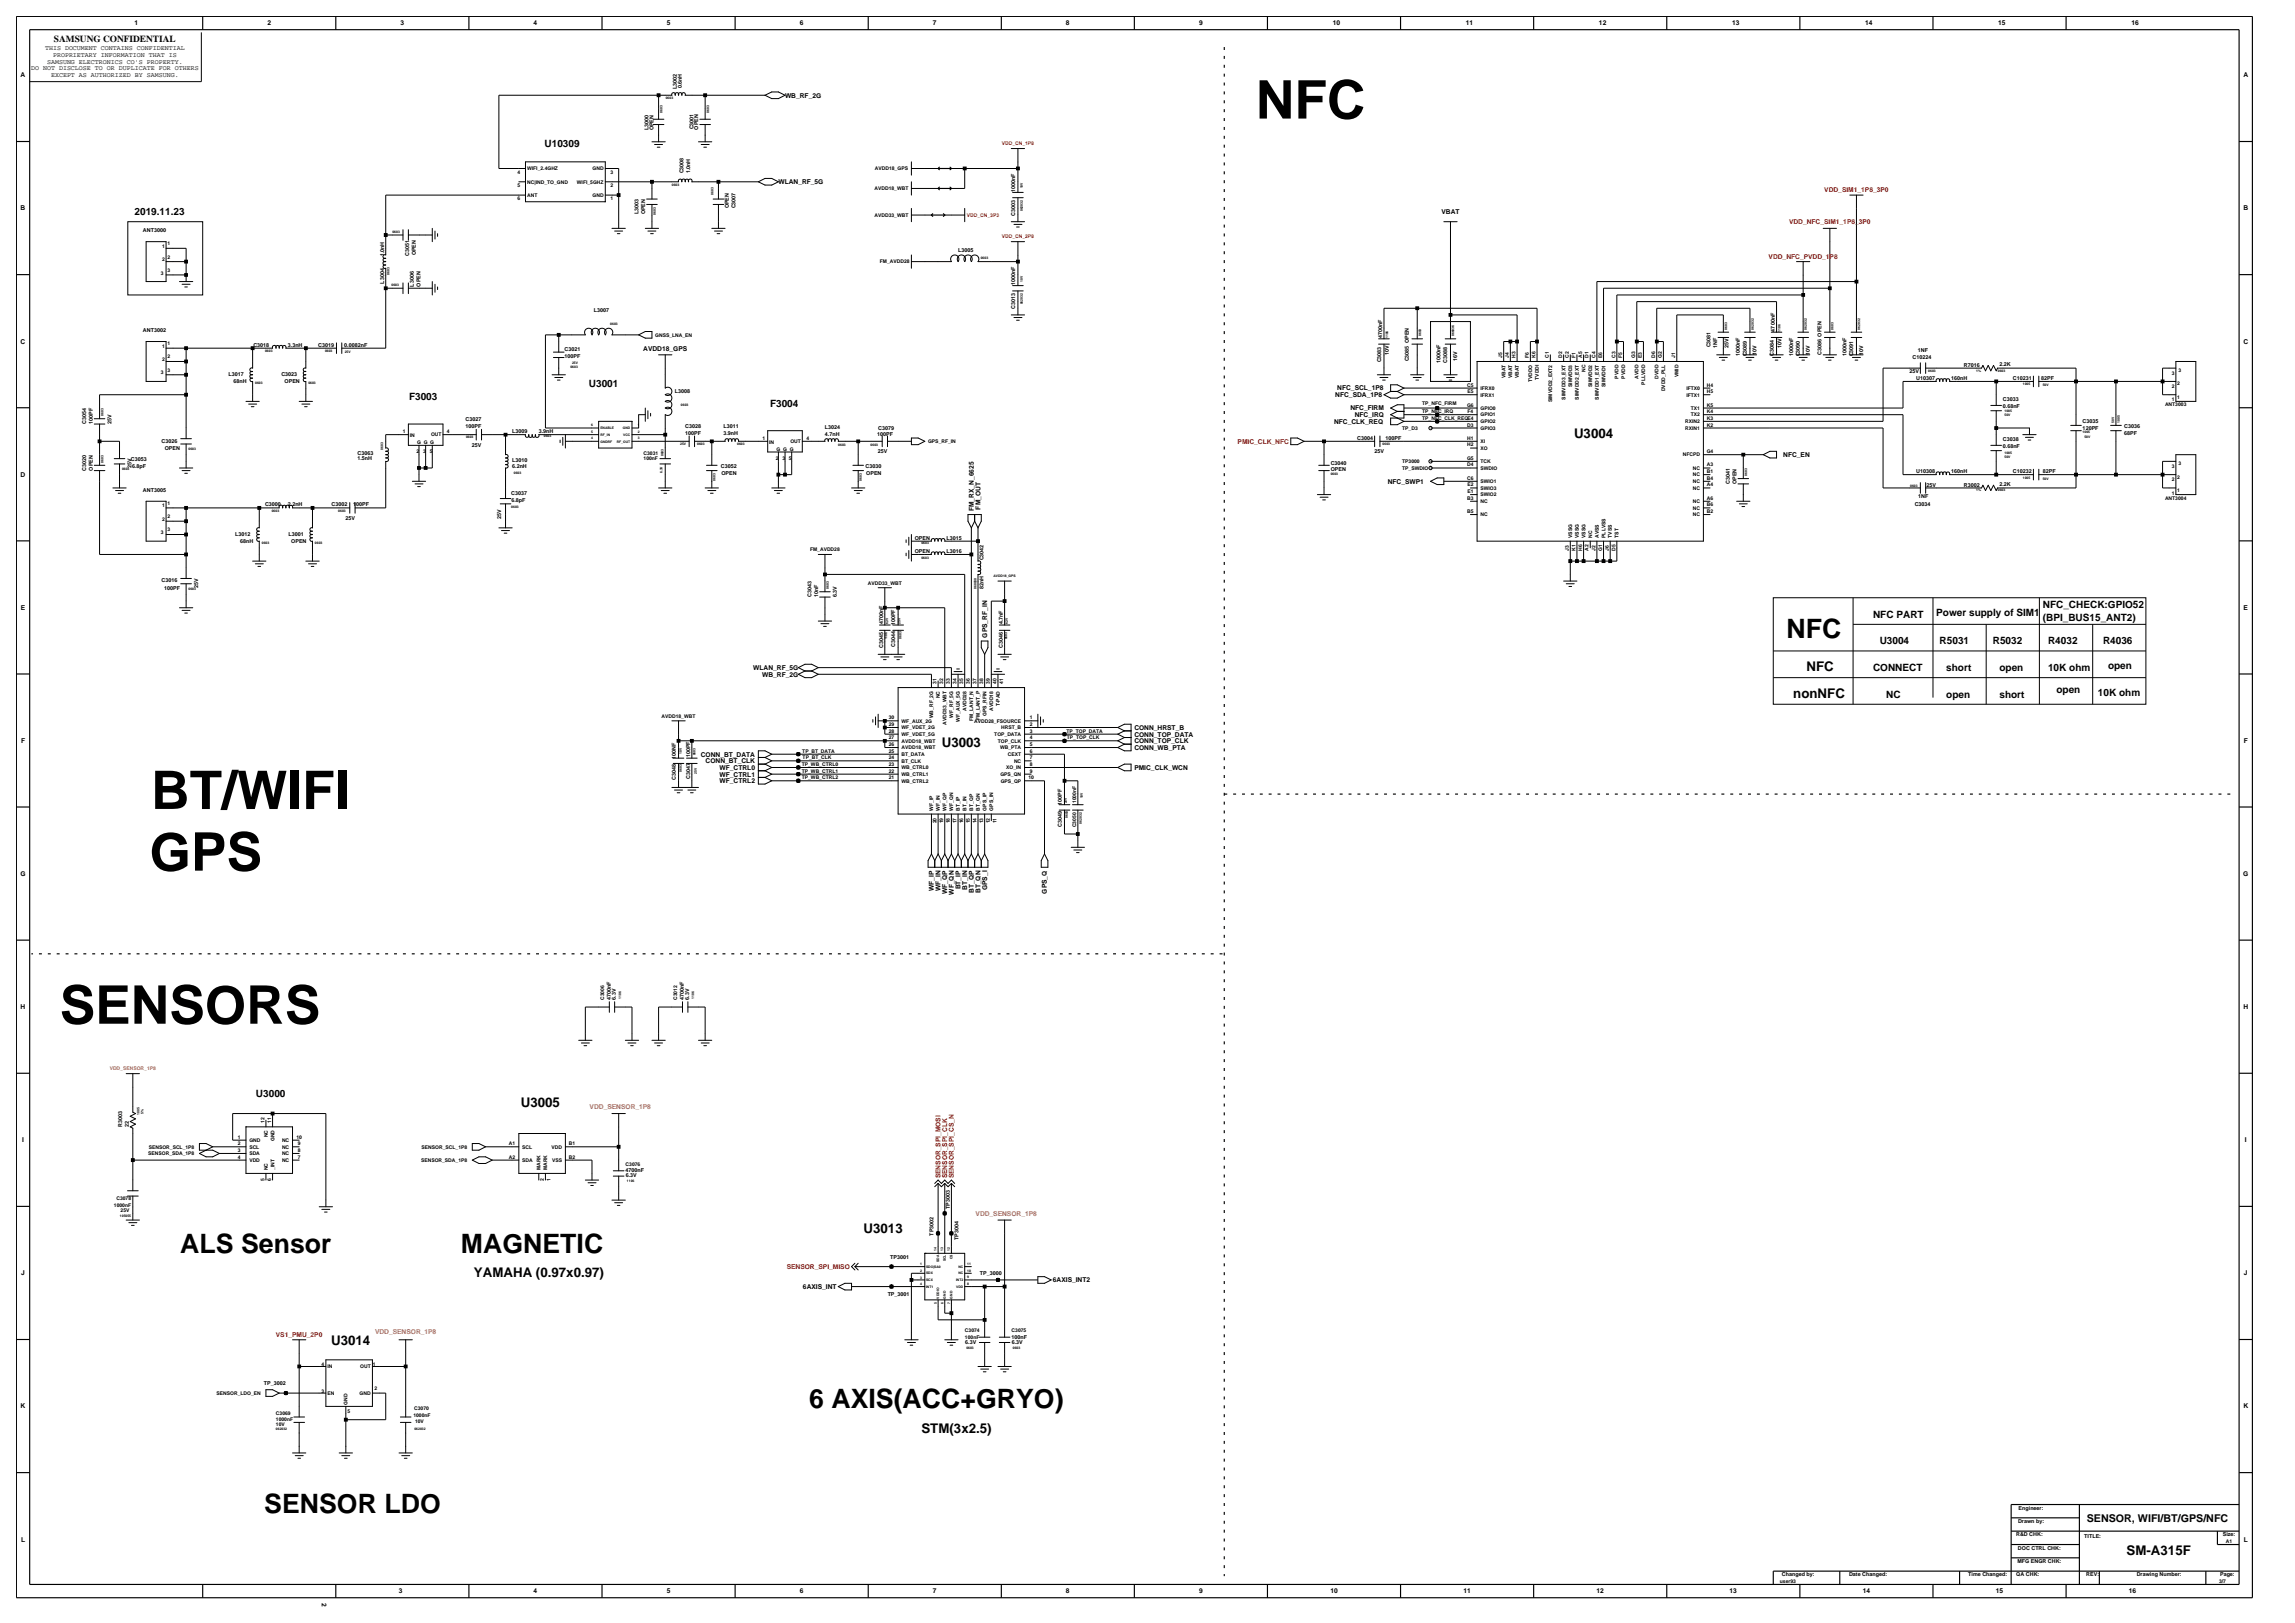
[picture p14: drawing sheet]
<svg xmlns="http://www.w3.org/2000/svg" width="420mm" height="297mm" viewBox="0 0 420 297" stroke-linecap="round" stroke-linejoin="round" font-family="sans-serif">
<defs><g id="words">
<g font-size="9.8">
<text x="229.8" y="21.7">NFC</text>
<text x="27.7" y="148">BT/WIFI</text>
<text x="27.4" y="159.3">GPS</text>
<text x="10.9" y="187.3">SENSORS</text>
</g>
<g font-size="4.9">
<text x="327" y="116.7">NFC</text>
<text x="33" y="229.3">ALS Sensor</text>
<text x="84.4" y="229.3">MAGNETIC</text>
<text x="148.1" y="257.6">6 AXIS(ACC+GRYO)</text>
<text x="48.4" y="276.8">SENSOR LDO</text>
</g>
<g font-size="2.4">
<text x="288.1" y="80.1">U3004</text>
<text x="330.6" y="122.8">NFC</text>
<text x="328.2" y="127.7">nonNFC</text>
<text x="172.3" y="136.7">U3003</text>
<text x="95.3" y="202.5">U3005</text>
<text x="158" y="225.6">U3013</text>
<text x="86.7" y="233.6">YAMAHA (0.97x0.97)</text>
<text x="60.6" y="246.1">U3014</text>
<text x="168.6" y="262.2">STM(3x2.5)</text>
<text x="389.2" y="284.6">SM-A315F</text>
</g>
<text font-size="2" x="381.9" y="278.4">SENSOR, WIFI/BT/GPS/NFC</text>
<g font-size="1.8">
<text x="99.7" y="26.9">U10309</text>
<text x="24.6" y="39.4">2019.11.23</text>
<text x="107.8" y="70.8">U3001</text>
<text x="74.9" y="73.2">F3003</text>
<text x="140.9" y="74.4">F3004</text>
<text x="342.8" y="113">NFC PART</text>
<text x="354.3" y="112.7">Power supply of SIM1</text>
<text x="373.8" y="113.6">(BPI_BUS15_ANT2)</text>
<text x="373.8" y="111.2">NFC_CHECK:GPIO52</text>
<text x="344" y="117.9">U3004</text>
<text x="355" y="117.9">R5031</text>
<text x="364.7" y="117.9">R5032</text>
<text x="374.8" y="117.9">R4032</text>
<text x="384.9" y="117.9">R4036</text>
<text x="342.8" y="122.8">CONNECT</text>
<text x="356.2" y="122.8">short</text>
<text x="365.9" y="122.8">open</text>
<text x="374.8" y="122.8">10K ohm</text>
<text x="385.8" y="122.5">open</text>
<text x="345.2" y="127.7">NC</text>
<text x="356.2" y="127.7">open</text>
<text x="365.9" y="127.7">short</text>
<text x="376.3" y="126.7">open</text>
<text x="383.9" y="127.3">10K ohm</text>
<text x="46.8" y="200.7">U3000</text>
</g>
<text font-size="1.7" x="9.9" y="7.7">SAMSUNG CONFIDENTIAL</text>
<g font-size="1.2">
<text x="24.6" y="4.7">1</text>
<text x="48.9" y="4.7">2</text>
<text x="73.3" y="4.7">3</text>
<text x="97.6" y="4.7">4</text>
<text x="122" y="4.7">5</text>
<text x="146.4" y="4.7">6</text>
<text x="170.7" y="4.7">7</text>
<text x="195.1" y="4.7">8</text>
<text x="219.4" y="4.7">9</text>
<text x="243.9" y="4.7">10</text>
<text x="268.3" y="4.7">11</text>
<text x="292.6" y="4.7">12</text>
<text x="317" y="4.7">13</text>
<text x="341.3" y="4.7">14</text>
<text x="365.7" y="4.7">15</text>
<text x="390.1" y="4.7">16</text>
<text x="8.2" y="9.2">THIS DOCUMENT CONTAINS CONFIDENTIAL</text>
<text x="8.6" y="11.6">SAMSUNG ELECTRONICS CO'S PROPERTY.</text>
<text x="9.7" y="10.4">PROPRIETARY INFORMATION THAT IS</text>
<text x="3.8" y="14.2">A</text>
<text x="5.7" y="12.8">DO NOT DISCLOSE TO OR DUPLICATE FOR OTHERS</text>
<text x="9.3" y="14.1">EXCEPT AS AUTHORIZED BY SAMSUNG.</text>
<text x="143.7" y="17.9">WB_RF_2G</text>
<text x="410.5" y="14.2">A</text>
<text x="142.5" y="33.7">WLAN_RF_5G</text>
<text x="3.8" y="38.5">B</text>
<text x="263.8" y="39.2">VBAT</text>
<text x="410.5" y="38.5">B</text>
<text x="3.8" y="62.9">C</text>
<text x="117.7" y="64.1">AVDD18_GPS</text>
<text x="410.5" y="62.9">C</text>
<text x="244.7" y="71.5">NFC_SCL_1P8</text>
<text x="244.1" y="77.5">NFC_CLK_REQ</text>
<text x="244.4" y="72.7">NFC_SDA_1P8</text>
<text x="247.1" y="75.1">NFC_FIRM</text>
<text x="247.9" y="76.3">NFC_IRQ</text>
<text x="326.3" y="83.6">NFC_EN</text>
<text x="3.8" y="87.2">D</text>
<text x="254" y="88.5">NFC_SWP1</text>
<text x="178.2" y="93.5" transform="rotate(-90 178.2 93.5)">FM_RX_N_6625</text>
<text x="179.4" y="93.2" transform="rotate(-90 179.4 93.2)">FM_OUT</text>
<text x="3.8" y="111.6">E</text>
<text x="410.6" y="111.6">E</text>
<text x="180.6" y="116.7" transform="rotate(-90 180.6 116.7)">GPS_RF_IN</text>
<text x="137.9" y="122.6">WLAN_RF_5G</text>
<text x="139.5" y="123.8">WB_RF_2G</text>
<text x="3.8" y="135.9">F</text>
<text x="207.6" y="137.2">CONN_WB_PTA</text>
<text x="207.6" y="136">CONN_TOP_CLK</text>
<text x="207.6" y="134.8">CONN_TOP_DATA</text>
<text x="207.6" y="133.6">CONN_HRST_B</text>
<text x="410.6" y="135.9">F</text>
<text x="128.2" y="138.4">CONN_BT_DATA</text>
<text x="129.1" y="139.7">CONN_BT_CLK</text>
<text x="131.7" y="143.3">WF_CTRL2</text>
<text x="131.7" y="142.1">WF_CTRL1</text>
<text x="131.7" y="140.9">WF_CTRL0</text>
<text x="207.6" y="140.9">PMIC_CLK_WCN</text>
<text x="3.7" y="160.3">G</text>
<text x="410.5" y="160.3">G</text>
<text x="170.9" y="163" transform="rotate(-90 170.9 163)">WF_IP</text>
<text x="172.1" y="163.1" transform="rotate(-90 172.1 163.1)">WF_IN</text>
<text x="173.3" y="163.6" transform="rotate(-90 173.3 163.6)">WF_QP</text>
<text x="174.6" y="163.7" transform="rotate(-90 174.6 163.7)">WF_QN</text>
<text x="175.8" y="162.8" transform="rotate(-90 175.8 162.8)">BT_IP</text>
<text x="177" y="162.8" transform="rotate(-90 177 162.8)">BT_IN</text>
<text x="178.2" y="163.4" transform="rotate(-90 178.2 163.4)">BT_QP</text>
<text x="179.4" y="163.4" transform="rotate(-90 179.4 163.4)">BT_QN</text>
<text x="180.6" y="162.9" transform="rotate(-90 180.6 162.9)">GPS_I</text>
<text x="191.6" y="163.5" transform="rotate(-90 191.6 163.5)">GPS_Q</text>
<text x="3.8" y="184.7">H</text>
<text x="410.5" y="184.7">H</text>
<text x="4" y="209">I</text>
<text x="410.8" y="209">I</text>
<text x="3.9" y="233.4">J</text>
<text x="410.6" y="233.4">J</text>
<text x="147" y="235.9">6AXIS_INT</text>
<text x="192.7" y="234.6">6AXIS_INT2</text>
<text x="3.8" y="257.7">K</text>
<text x="410.5" y="257.7">K</text>
<text x="3.8" y="282.1">L</text>
<text x="410.6" y="282.1">L</text>
<text x="58.9" y="293.3" transform="rotate(90 58.9 293.3)">2</text>
<text x="73" y="291.5">3</text>
<text x="97.6" y="291.6">4</text>
<text x="122" y="291.6">5</text>
<text x="146.4" y="291.6">6</text>
<text x="170.7" y="291.6">7</text>
<text x="195.1" y="291.6">8</text>
<text x="219.4" y="291.6">9</text>
<text x="243.5" y="291.6">10</text>
<text x="267.8" y="291.6">11</text>
<text x="292.2" y="291.6">12</text>
<text x="316.5" y="291.6">13</text>
<text x="340.9" y="291.6">14</text>
<text x="365.2" y="291.6">15</text>
<text x="389.6" y="291.6">16</text>
</g>
<g font-size="1.2" fill="#f00">
<text x="333.9" y="35.2">VDD_SIM1_1P8_3P0</text>
<text x="327.4" y="41">VDD_NFC_SIM1_1P8_3P0</text>
<text x="323.7" y="47.4">VDD_NFC_PVDD_1P8</text>
<text x="226.5" y="81.2">PMIC_CLK_NFC</text>
<text x="172.1" y="215.6" transform="rotate(-90 172.1 215.6)">SENSOR_SPI_MOSI</text>
<text x="173.3" y="215.6" transform="rotate(-90 173.3 215.6)">SENSOR_SPI_CLK</text>
<text x="174.6" y="215.6" transform="rotate(-90 174.6 215.6)">SENSOR_SPI_CS_N</text>
<text x="144" y="232.2">SENSOR_SPI_MISO</text>
<text x="50.5" y="244.7">VS1_PMU_2P0</text>
</g>
<g font-size="1.2" fill="#cc7f32">
<text x="107.9" y="203">VDD_SENSOR_1P8</text>
<text x="178.5" y="222.5">VDD_SENSOR_1P8</text>
<text x="68.6" y="244.1">VDD_SENSOR_1P8</text>
</g>
<g font-size="1">
<text x="123.9" y="16.3" transform="rotate(-90 123.9 16.3)">L3002</text>
<text x="124.8" y="16.2" transform="rotate(-90 124.8 16.2)">0.6nH</text>
<text x="118.7" y="23.9" transform="rotate(-90 118.7 23.9)">L3000</text>
<text x="119.6" y="23.9" transform="rotate(-90 119.6 23.9)">OPEN</text>
<text x="126.9" y="23.7" transform="rotate(-90 126.9 23.7)">C3001</text>
<text x="127.8" y="23.7" transform="rotate(-90 127.8 23.7)">OPEN</text>
<text x="125.1" y="31.7" transform="rotate(-90 125.1 31.7)">C3008</text>
<text x="126.3" y="31.7" transform="rotate(-90 126.3 31.7)">1.0nH</text>
<text x="185.8" y="35.1" transform="rotate(-90 185.8 35.1)">1000nF</text>
<text x="116.9" y="39.2" transform="rotate(-90 116.9 39.2)">L3003</text>
<text x="118.1" y="39.2" transform="rotate(-90 118.1 39.2)">OPEN</text>
<text x="133.4" y="38.1" transform="rotate(-90 133.4 38.1)">OPEN</text>
<text x="134.6" y="38.1" transform="rotate(-90 134.6 38.1)">C3007</text>
<text x="185.8" y="39.5" transform="rotate(-90 185.8 39.5)">C3003</text>
<text x="26.2" y="42.4">ANT3000</text>
<text x="70.3" y="46.9" transform="rotate(-90 70.3 46.9)">1.0nH</text>
<text x="74.9" y="46.8" transform="rotate(-90 74.9 46.8)">C3051</text>
<text x="76.1" y="46.7" transform="rotate(-90 76.1 46.7)">OPEN</text>
<text x="175.3" y="46.1">L3005</text>
<text x="70.3" y="51.9" transform="rotate(-90 70.3 51.9)">L3004</text>
<text x="75.8" y="52.4" transform="rotate(-90 75.8 52.4)">L3006</text>
<text x="77" y="52.4" transform="rotate(-90 77 52.4)">OPEN</text>
<text x="185.8" y="52.2" transform="rotate(-90 185.8 52.2)">1000nF</text>
<text x="108.7" y="57.1">L3007</text>
<text x="185.8" y="56.6" transform="rotate(-90 185.8 56.6)">C3013</text>
<text x="26.2" y="60.7">ANT3002</text>
<text x="46.4" y="63.4">C3018</text>
<text x="52.7" y="63.4">3.3nH</text>
<text x="58.2" y="63.4">C3019</text>
<text x="63" y="63.4">0.0082nF</text>
<text x="103.3" y="64.3">C3021</text>
<text x="103.3" y="65.5">100PF</text>
<text x="253" y="61.9" transform="rotate(-90 253 61.9)">4700nF</text>
<text x="254.2" y="64.9" transform="rotate(-90 254.2 64.9)">10V</text>
<text x="313" y="63.6" transform="rotate(-90 313 63.6)">C3081</text>
<text x="314.3" y="63.7" transform="rotate(-90 314.3 63.7)">1NF</text>
<text x="316.3" y="63.7" transform="rotate(-90 316.3 63.7)">25V</text>
<text x="318.4" y="65.2" transform="rotate(-90 318.4 65.2)">1000nF</text>
<text x="319.7" y="65.2" transform="rotate(-90 319.7 65.2)">C3089</text>
<text x="321.5" y="64.9" transform="rotate(-90 321.5 64.9)">10V</text>
<text x="324.6" y="65.1" transform="rotate(-90 324.6 65.1)">C3084</text>
<text x="324.8" y="60.7" transform="rotate(-90 324.8 60.7)">4700nF</text>
<text x="326" y="63.7" transform="rotate(-90 326 63.7)">10V</text>
<text x="328.2" y="65.2" transform="rotate(-90 328.2 65.2)">1000nF</text>
<text x="329.4" y="65.2" transform="rotate(-90 329.4 65.2)">C3090</text>
<text x="331.2" y="64.9" transform="rotate(-90 331.2 64.9)">10V</text>
<text x="333.3" y="64.9" transform="rotate(-90 333.3 64.9)">C3086 OPEN</text>
<text x="337.9" y="65.2" transform="rotate(-90 337.9 65.2)">1000nF</text>
<text x="339.1" y="65.2" transform="rotate(-90 339.1 65.2)">C3091</text>
<text x="341" y="64.9" transform="rotate(-90 341 64.9)">10V</text>
<text x="350" y="65.7">C10224</text>
<text x="351" y="64.4">1NF</text>
<text x="41.8" y="68.8">L3017</text>
<text x="42.7" y="70.2">68nH</text>
<text x="51.5" y="68.8">C3023</text>
<text x="52.1" y="70.2">OPEN</text>
<text x="123.5" y="72">L3008</text>
<text x="252.8" y="66.3" transform="rotate(-90 252.8 66.3)">C3083</text>
<text x="257.8" y="66.1" transform="rotate(-90 257.8 66.1)">C3085 OPEN</text>
<text x="263.6" y="66.4" transform="rotate(-90 263.6 66.4)">1000nF</text>
<text x="264.8" y="66.4" transform="rotate(-90 264.8 66.4)">C3088</text>
<text x="266.7" y="66.1" transform="rotate(-90 266.7 66.1)">16V</text>
<text x="349.5" y="68.3">25V</text>
<text x="350.7" y="69.5">U10307</text>
<text x="357.1" y="69.5">160nH</text>
<text x="359.4" y="67.2">R7016</text>
<text x="365.9" y="67.1">2.2K</text>
<text x="368.4" y="69.5">C10231</text>
<text x="373.5" y="69.5">82PF</text>
<text x="15.8" y="77.6" transform="rotate(-90 15.8 77.6)">C3054</text>
<text x="17" y="77.6" transform="rotate(-90 17 77.6)">100PF</text>
<text x="20.4" y="77.6" transform="rotate(-90 20.4 77.6)">25V</text>
<text x="85.2" y="77.1">C3027</text>
<text x="366.5" y="74.7">0.68nF</text>
<text x="366.5" y="73.4">C3033</text>
<text x="381.1" y="77.4">C3035</text>
<text x="29.6" y="81">C3026</text>
<text x="30.2" y="82.3">OPEN</text>
<text x="65.4" y="83.2">C3063</text>
<text x="85.2" y="78.3">100PF</text>
<text x="86.4" y="81.7">25V</text>
<text x="93.7" y="79.2">L3009</text>
<text x="98.6" y="79.2">3.9nH</text>
<text x="125.4" y="79.5">100PF</text>
<text x="125.4" y="78.3">C3028</text>
<text x="132.4" y="79.5">3.9nH</text>
<text x="132.4" y="78.3">L3011</text>
<text x="151" y="79.8">4.7nH</text>
<text x="151" y="78.6">L3024</text>
<text x="160.5" y="79.9">100PF</text>
<text x="160.7" y="83">25V</text>
<text x="160.7" y="78.7">C3079</text>
<text x="248.4" y="80.5">C3004</text>
<text x="251.6" y="83">25V</text>
<text x="253.6" y="80.5">100PF</text>
<text x="366.5" y="82">0.68nF</text>
<text x="366.5" y="80.8">C3038</text>
<text x="381.1" y="78.6">120PF</text>
<text x="388.8" y="78.3">C3036</text>
<text x="388.8" y="79.5">68PF</text>
<text x="15.8" y="86.1" transform="rotate(-90 15.8 86.1)">C3020</text>
<text x="17" y="86.1" transform="rotate(-90 17 86.1)">OPEN</text>
<text x="24" y="84.3">C3053</text>
<text x="24.1" y="85.7" transform="rotate(-90 24.1 85.7)">25V</text>
<text x="24.2" y="85.6">6.8pF</text>
<text x="26.2" y="89.9">ANT3005</text>
<text x="65.4" y="84.1">1.5nH</text>
<text x="93.7" y="85.7">6.2nH</text>
<text x="93.7" y="84.5">L3010</text>
<text x="131.9" y="85.6">C3052</text>
<text x="132" y="86.9">OPEN</text>
<text x="158.4" y="85.6">C3030</text>
<text x="158.5" y="86.9">OPEN</text>
<text x="243.5" y="85">C3040</text>
<text x="243.5" y="86.2">OPEN</text>
<text x="316.6" y="88.5" transform="rotate(-90 316.6 88.5)">C3041</text>
<text x="317.8" y="88.5" transform="rotate(-90 317.8 88.5)">OPEN</text>
<text x="350.7" y="86.5">U10308</text>
<text x="352.6" y="89.1">25V</text>
<text x="357.1" y="86.5">160nH</text>
<text x="359.4" y="89.2">R3002</text>
<text x="365.9" y="89">2.2K</text>
<text x="368.4" y="86.5">C10232</text>
<text x="373.8" y="86.5">82PF</text>
<text x="48.5" y="92.6">C3000</text>
<text x="52.7" y="92.6">2.2nH</text>
<text x="60.7" y="92.6">C3002</text>
<text x="63.2" y="95.1">25V</text>
<text x="64.6" y="92.6">100PF</text>
<text x="91.7" y="95" transform="rotate(-90 91.7 95)">25V</text>
<text x="93.6" y="90.6">C3037</text>
<text x="93.6" y="91.8">6.8pF</text>
<text x="350.4" y="92.6">C3034</text>
<text x="351" y="91.2">1NF</text>
<text x="43.1" y="98.1">L3012</text>
<text x="43.9" y="99.4">68nH</text>
<text x="52.8" y="98.1">L3001</text>
<text x="53.3" y="99.4">OPEN</text>
<text x="167.4" y="98.7">OPEN</text>
<text x="167.4" y="101.2">OPEN</text>
<text x="173.2" y="98.7">L3015</text>
<text x="173.2" y="101.2">L3016</text>
<text x="29.6" y="106.6">C3016</text>
<text x="30" y="107.9">100PF</text>
<text x="36.2" y="107.6" transform="rotate(-90 36.2 107.6)">25V</text>
<text x="180" y="107.8" transform="rotate(-90 180 107.8)">82nH</text>
<text x="180" y="102.6" transform="rotate(-90 180 102.6)">C3042</text>
<text x="148.5" y="109.3" transform="rotate(-90 148.5 109.3)">C3043</text>
<text x="149.8" y="109.3" transform="rotate(-90 149.8 109.3)">10nF</text>
<text x="153.2" y="109.3" transform="rotate(-90 153.2 109.3)">6.3V</text>
<text x="161.6" y="118.5" transform="rotate(-90 161.6 118.5)">C3045</text>
<text x="161.6" y="114.2" transform="rotate(-90 161.6 114.2)">4700nF</text>
<text x="163.9" y="118.4" transform="rotate(-90 163.9 118.4)">C3044</text>
<text x="163.9" y="114.4" transform="rotate(-90 163.9 114.4)">100PF</text>
<text x="183.6" y="118.5" transform="rotate(-90 183.6 118.5)">C3046</text>
<text x="183.6" y="114.2" transform="rotate(-90 183.6 114.2)">4.7nF</text>
<text x="123.7" y="142.7" transform="rotate(-90 123.7 142.7)">C3048</text>
<text x="123.7" y="138.8" transform="rotate(-90 123.7 138.8)">100NF</text>
<text x="126.3" y="142.6" transform="rotate(-90 126.3 142.6)">C3047</text>
<text x="126.3" y="138.6" transform="rotate(-90 126.3 138.6)">100PF</text>
<text x="194.3" y="147.3" transform="rotate(-90 194.3 147.3)">100PF</text>
<text x="194.3" y="151.3" transform="rotate(-90 194.3 151.3)">C3049</text>
<text x="111.8" y="183" transform="rotate(-90 111.8 183)">4700nF</text>
<text x="112.7" y="183" transform="rotate(-90 112.7 183)">6.3V</text>
<text x="125.1" y="183" transform="rotate(-90 125.1 183)">4700nF</text>
<text x="126.1" y="183" transform="rotate(-90 126.1 183)">6.3V</text>
<text x="22.4" y="206.2" transform="rotate(-90 22.4 206.2)">R3003</text>
<text x="23.6" y="206.2" transform="rotate(-90 23.6 206.2)">22</text>
<text x="114.5" y="214.5">4700nF</text>
<text x="114.5" y="215.4">6.3V</text>
<text x="173.9" y="221.2" transform="rotate(-90 173.9 221.2)">TP3003</text>
<text x="170.8" y="226.1" transform="rotate(-90 170.8 226.1)">TP3002</text>
<text x="175.4" y="226.9" transform="rotate(-90 175.4 226.9)">TP3004</text>
<text x="162.9" y="230.4">TP3001</text>
<text x="179.3" y="233.2">TP_3000</text>
<text x="162.4" y="237.1">TP_3001</text>
<text x="176.7" y="245.9">6.3V</text>
<text x="185.1" y="244.9">100nF</text>
<text x="185.2" y="245.9">6.3V</text>
<text x="48.3" y="253.4">TP_3002</text>
<text x="369" y="281.1">R&amp;D CHK:</text>
<text x="369.3" y="278.7">Drawn by:</text>
<text x="369.4" y="276.3">Engineer:</text>
<text x="381.4" y="281.4">TITLE:</text>
<text x="406.8" y="281.1">Size:</text>
<text x="369.2" y="286">MFG ENGR CHK:</text>
<text x="369.3" y="283.6">DOC CTRL CHK:</text>
<text x="326.1" y="288.5">Changed by:</text>
<text x="338.4" y="288.5">Date Changed:</text>
<text x="360.2" y="288.5">Time Changed:</text>
<text x="369" y="288.5">QA CHK:</text>
<text x="381.8" y="288.5">REV:</text>
<text x="391" y="288.5">Drawing Number:</text>
<text x="406.3" y="288.5">Page:</text>
</g>
<g font-size=".9" fill="#f00">
<text x="183.3" y="26.6">VDD_CN_1P8</text>
<text x="176.9" y="39.7">VDD_CN_3P3</text>
<text x="183.3" y="43.6">VDD_CN_2P8</text>
</g>
<g font-size=".9">
<text x="94.7" y="34.2">5</text>
<text x="94.7" y="31.8">4</text>
<text x="96.5" y="31.2">WIFI_2.4GHZ</text>
<text x="96.5" y="33.6">NC|IND_TO_GND</text>
<text x="105.6" y="33.6">WIFI_5GHZ</text>
<text x="108.4" y="31.2">GND</text>
<text x="111.7" y="34.2">2</text>
<text x="111.7" y="31.8">3</text>
<text x="160" y="34.8">AVDD18_WBT</text>
<text x="160.1" y="31.2">AVDD18_GPS</text>
<text x="94.7" y="36.6">6</text>
<text x="96.5" y="36">ANT</text>
<text x="108.4" y="36">GND</text>
<text x="111.7" y="36.6">1</text>
<text x="160" y="39.7">AVDD33_WBT</text>
<text x="29.7" y="45.4">1</text>
<text x="29.7" y="47.8">2</text>
<text x="30.6" y="44.9">1</text>
<text x="30.6" y="47.3">2</text>
<text x="29.4" y="50.2">3</text>
<text x="30.6" y="49.7">3</text>
<text x="161" y="48.2">FM_AVDD28</text>
<text x="29.7" y="63.6">1</text>
<text x="30.6" y="63.2">1</text>
<text x="30.6" y="65.6">2</text>
<text x="119.9" y="61.6">GNSS_LNA_EN</text>
<text x="274.9" y="65.4" transform="rotate(-90 274.9 65.4)">J5</text>
<text x="276.1" y="65.4" transform="rotate(-90 276.1 65.4)">J4</text>
<text x="277.3" y="65.5" transform="rotate(-90 277.3 65.5)">H3</text>
<text x="279.8" y="65.5" transform="rotate(-90 279.8 65.5)">F6</text>
<text x="281" y="65.5" transform="rotate(-90 281 65.5)">K6</text>
<text x="283.4" y="65.5" transform="rotate(-90 283.4 65.5)">C1</text>
<text x="285.9" y="65.5" transform="rotate(-90 285.9 65.5)">D2</text>
<text x="287.1" y="65.5" transform="rotate(-90 287.1 65.5)">C2</text>
<text x="288.3" y="65.5" transform="rotate(-90 288.3 65.5)">F1</text>
<text x="289.5" y="65.5" transform="rotate(-90 289.5 65.5)">A5</text>
<text x="290.7" y="65.5" transform="rotate(-90 290.7 65.5)">D1</text>
<text x="292" y="65.5" transform="rotate(-90 292 65.5)">C4</text>
<text x="293.2" y="65.5" transform="rotate(-90 293.2 65.5)">E6</text>
<text x="295.6" y="65.5" transform="rotate(-90 295.6 65.5)">C3</text>
<text x="296.8" y="65.5" transform="rotate(-90 296.8 65.5)">F5</text>
<text x="299.3" y="65.5" transform="rotate(-90 299.3 65.5)">G3</text>
<text x="300.5" y="65.5" transform="rotate(-90 300.5 65.5)">E3</text>
<text x="302.9" y="65.5" transform="rotate(-90 302.9 65.5)">D6</text>
<text x="304.1" y="65.5" transform="rotate(-90 304.1 65.5)">G2</text>
<text x="306.6" y="65.4" transform="rotate(-90 306.6 65.4)">J1</text>
<text x="29.4" y="68.5">3</text>
<text x="29.7" y="66.1">2</text>
<text x="30.6" y="68">3</text>
<text x="268.5" y="70.7">C5</text>
<text x="268.5" y="72">E5</text>
<text x="270.9" y="71.3">IFRX0</text>
<text x="275.5" y="69.2" transform="rotate(-90 275.5 69.2)">VBAT</text>
<text x="276.7" y="69.2" transform="rotate(-90 276.7 69.2)">VBAT</text>
<text x="278" y="69.2" transform="rotate(-90 278 69.2)">VBAT</text>
<text x="280.4" y="70" transform="rotate(-90 280.4 70)">TVDDO</text>
<text x="281.6" y="69.5" transform="rotate(-90 281.6 69.5)">TVDDI</text>
<text x="287.7" y="70.8" transform="rotate(-90 287.7 70.8)">SIMVDD3</text>
<text x="290.1" y="68.1" transform="rotate(-90 290.1 68.1)">NC</text>
<text x="291.4" y="70.8" transform="rotate(-90 291.4 70.8)">SIMVDD2</text>
<text x="293.8" y="70.8" transform="rotate(-90 293.8 70.8)">SIMVDD1</text>
<text x="296.2" y="69.3" transform="rotate(-90 296.2 69.3)">PVDD</text>
<text x="297.4" y="69.3" transform="rotate(-90 297.4 69.3)">PVDD</text>
<text x="299.9" y="69.3" transform="rotate(-90 299.9 69.3)">AVDD</text>
<text x="301.1" y="70.4" transform="rotate(-90 301.1 70.4)">PLLVDD</text>
<text x="303.5" y="69.3" transform="rotate(-90 303.5 69.3)">DVDD</text>
<text x="304.7" y="71.6" transform="rotate(-90 304.7 71.6)">DVDD_PLL</text>
<text x="307.2" y="69" transform="rotate(-90 307.2 69)">VMID</text>
<text x="308.6" y="71.3">IFTX0</text>
<text x="312.4" y="70.7">H4</text>
<text x="312.4" y="72">H5</text>
<text x="397.4" y="71">2</text>
<text x="397.4" y="68.6">3</text>
<text x="398.4" y="70.5">2</text>
<text x="398.7" y="68.1">3</text>
<text x="260.3" y="76.8">TP_NFC_CLK_REQE4</text>
<text x="260.3" y="74.1">TP_NFC_FIRM</text>
<text x="260.3" y="75.6">TP_NFC_IRQ</text>
<text x="268.5" y="74.4">G6</text>
<text x="268.6" y="75.6">F4</text>
<text x="270.9" y="75">GPIO0</text>
<text x="270.9" y="77.4">GPIO2</text>
<text x="270.9" y="72.6">IFRX1</text>
<text x="270.9" y="76.2">GPIO1</text>
<text x="284.1" y="73.6" transform="rotate(-90 284.1 73.6)">SIMVDD2_EXT2</text>
<text x="286.5" y="73.1" transform="rotate(-90 286.5 73.1)">SIMVDD3_EXT</text>
<text x="288.9" y="73.1" transform="rotate(-90 288.9 73.1)">SIMVDD2_EXT</text>
<text x="292.6" y="73.1" transform="rotate(-90 292.6 73.1)">SIMVDD1_EXT</text>
<text x="308.4" y="77.4">RXIN2</text>
<text x="308.6" y="72.6">IFTX1</text>
<text x="309.4" y="76.2">TX2</text>
<text x="309.4" y="75">TX1</text>
<text x="312.4" y="76.8">K3</text>
<text x="312.4" y="75.6">K4</text>
<text x="312.4" y="74.4">K5</text>
<text x="396.2" y="74.4">ANT3003</text>
<text x="397.4" y="73.4">1</text>
<text x="398.4" y="73">1</text>
<text x="73.7" y="79.3">1</text>
<text x="75" y="80">IN</text>
<text x="76.2" y="83">2</text>
<text x="76.3" y="81.2">G G G</text>
<text x="77.4" y="83">3</text>
<text x="78.6" y="83">5</text>
<text x="78.9" y="79.8">OUT</text>
<text x="81.8" y="79.3">4</text>
<text x="117.8" y="83.2">C3031</text>
<text x="139.5" y="80.5">1</text>
<text x="140.8" y="81.2">IN</text>
<text x="142.1" y="82.5">G G G</text>
<text x="144.6" y="81">OUT</text>
<text x="147.6" y="80.5">4</text>
<text x="169.8" y="81.1">GPS_RF_IN</text>
<text x="256.6" y="78.6">TP_D3</text>
<text x="268.5" y="80.5">H1</text>
<text x="268.5" y="81.7">H2</text>
<text x="268.5" y="78">D3</text>
<text x="270.9" y="81.1">XI</text>
<text x="270.9" y="82.3">XO</text>
<text x="270.9" y="78.6">GPIO3</text>
<text x="308" y="83.5">NFCPD</text>
<text x="308.4" y="78.6">RXIN1</text>
<text x="312.3" y="82.9">G4</text>
<text x="312.4" y="78">K2</text>
<text x="117.8" y="84.1">100nF</text>
<text x="142" y="84.2">2</text>
<text x="143.2" y="84.2">3</text>
<text x="144.4" y="84.2">5</text>
<text x="256.6" y="86">TP_SWDIO</text>
<text x="256.6" y="84.7">TP3000</text>
<text x="268.5" y="84.1">G5</text>
<text x="268.5" y="85.3">D4</text>
<text x="268.5" y="87.8">C6</text>
<text x="268.5" y="89">E2</text>
<text x="270.9" y="84.7">TCK</text>
<text x="270.9" y="86">SWDIO</text>
<text x="270.9" y="89.6">SWIO3</text>
<text x="270.9" y="88.4">SWIO1</text>
<text x="309.8" y="86">NC</text>
<text x="309.8" y="89.6">NC</text>
<text x="309.8" y="87.2">NC</text>
<text x="309.8" y="88.4">NC</text>
<text x="312.4" y="85.3">A3</text>
<text x="312.4" y="89">A4</text>
<text x="312.4" y="86.6">B1</text>
<text x="312.4" y="87.8">B4</text>
<text x="397.4" y="88.1">2</text>
<text x="397.4" y="85.6">3</text>
<text x="398.4" y="87.6">2</text>
<text x="398.7" y="85.1">3</text>
<text x="29.7" y="95.3">2</text>
<text x="29.7" y="92.9">1</text>
<text x="30.6" y="92.4">1</text>
<text x="30.6" y="94.8">2</text>
<text x="268.5" y="93.9">B5</text>
<text x="268.5" y="91.4">B3</text>
<text x="268.5" y="90.2">E1</text>
<text x="270.9" y="90.8">SWIO2</text>
<text x="270.9" y="94.5">NC</text>
<text x="270.9" y="92.1">NC</text>
<text x="309.8" y="93.3">NC</text>
<text x="309.8" y="92.1">NC</text>
<text x="309.8" y="94.5">NC</text>
<text x="312.4" y="92.7">B6</text>
<text x="312.4" y="91.4">A6</text>
<text x="312.4" y="93.9">B2</text>
<text x="396.2" y="91.4">ANT3004</text>
<text x="397.4" y="90.5">1</text>
<text x="398.4" y="90">1</text>
<text x="29.4" y="97.7">3</text>
<text x="30.6" y="97.2">3</text>
<text x="148.2" y="100.9">FM_AVDD28</text>
<text x="287.1" y="100.8" transform="rotate(-90 287.1 100.8)">J3</text>
<text x="287.7" y="98.4" transform="rotate(-90 287.7 98.4)">VSSG</text>
<text x="288.3" y="100.8" transform="rotate(-90 288.3 100.8)">K1</text>
<text x="288.9" y="98.4" transform="rotate(-90 288.9 98.4)">VSSG</text>
<text x="289.5" y="100.8" transform="rotate(-90 289.5 100.8)">H6</text>
<text x="290.1" y="98.4" transform="rotate(-90 290.1 98.4)">VSSG</text>
<text x="290.7" y="100.8" transform="rotate(-90 290.7 100.8)">A2</text>
<text x="291.4" y="98.4" transform="rotate(-90 291.4 98.4)">NC</text>
<text x="292" y="100.8" transform="rotate(-90 292 100.8)">J2</text>
<text x="292.6" y="98.4" transform="rotate(-90 292.6 98.4)">AVSS</text>
<text x="293.2" y="100.9" transform="rotate(-90 293.2 100.9)">G1</text>
<text x="293.8" y="98.4" transform="rotate(-90 293.8 98.4)">PLLVSS</text>
<text x="294.4" y="100.8" transform="rotate(-90 294.4 100.8)">J6</text>
<text x="295" y="98.4" transform="rotate(-90 295 98.4)">TVSS</text>
<text x="295.6" y="100.8" transform="rotate(-90 295.6 100.8)">D5</text>
<text x="296.2" y="98.4" transform="rotate(-90 296.2 98.4)">TST</text>
<text x="158.8" y="107">AVDD33_WBT</text>
<text x="171.4" y="125.1" transform="rotate(-90 171.4 125.1)">31</text>
<text x="172.6" y="125.1" transform="rotate(-90 172.6 125.1)">32</text>
<text x="173.8" y="125.1" transform="rotate(-90 173.8 125.1)">33</text>
<text x="175" y="125.1" transform="rotate(-90 175 125.1)">34</text>
<text x="176.3" y="125.1" transform="rotate(-90 176.3 125.1)">35</text>
<text x="177.5" y="125.1" transform="rotate(-90 177.5 125.1)">36</text>
<text x="178.7" y="125.1" transform="rotate(-90 178.7 125.1)">37</text>
<text x="179.9" y="125.1" transform="rotate(-90 179.9 125.1)">38</text>
<text x="181.1" y="125.1" transform="rotate(-90 181.1 125.1)">39</text>
<text x="182.4" y="125.1" transform="rotate(-90 182.4 125.1)">40</text>
<text x="183.6" y="125.1" transform="rotate(-90 183.6 125.1)">41</text>
<text x="121.1" y="131.3">AVDD18_WBT</text>
<text x="162.6" y="131.6">30</text>
<text x="170.8" y="131.4" transform="rotate(-90 170.8 131.4)">WB_RF_2G</text>
<text x="172" y="127.8" transform="rotate(-90 172 127.8)">NC</text>
<text x="174.4" y="131.3" transform="rotate(-90 174.4 131.3)">WF_RF_5G</text>
<text x="176.9" y="130.1" transform="rotate(-90 176.9 130.1)">AVDD28</text>
<text x="178.1" y="131.9" transform="rotate(-90 178.1 131.9)">FM_LANT_N</text>
<text x="179.3" y="131.8" transform="rotate(-90 179.3 131.8)">FM_LANT_P</text>
<text x="180.5" y="131" transform="rotate(-90 180.5 131)">GPS_RFIN</text>
<text x="181.7" y="130.1" transform="rotate(-90 181.7 130.1)">AVDD18</text>
<text x="183" y="129.2" transform="rotate(-90 183 129.2)">T-PAD</text>
<text x="188.5" y="131.6">1</text>
<text x="146.8" y="137.7">TP_BT_DATA</text>
<text x="162.6" y="132.9">29</text>
<text x="162.6" y="137.7">25</text>
<text x="162.6" y="136.5">26</text>
<text x="162.6" y="135.3">27</text>
<text x="162.6" y="134.1">28</text>
<text x="165" y="133.4">WF_VDET_2G</text>
<text x="165" y="132.2">WF_AUX_2G</text>
<text x="165" y="137.1">AVDD18_WBT</text>
<text x="165" y="135.9">AVDD18_WBT</text>
<text x="165" y="134.7">WF_VDET_5G</text>
<text x="173.2" y="132.7" transform="rotate(-90 173.2 132.7)">AVDD33_WBT</text>
<text x="175.7" y="132" transform="rotate(-90 175.7 132)">WF_AUX_5G</text>
<text x="178.3" y="132.2">AVDD28_FSOURCE</text>
<text x="182" y="134.7">TOP_DATA</text>
<text x="182.6" y="135.9">TOP_CLK</text>
<text x="183" y="137.1">WB_PTA</text>
<text x="183.2" y="133.4">HRST_B</text>
<text x="188.5" y="137.7">6</text>
<text x="188.5" y="135.3">4</text>
<text x="188.5" y="136.5">5</text>
<text x="188.5" y="134.1">3</text>
<text x="188.5" y="132.9">2</text>
<text x="195.2" y="134.1">TP_TOP_DATA</text>
<text x="195.2" y="135.3">TP_TOP_CLK</text>
<text x="146.7" y="142.6">TP_WB_CTRL2</text>
<text x="146.7" y="141.4">TP_WB_CTRL1</text>
<text x="146.7" y="140.2">TP_WB_CTRL0</text>
<text x="146.9" y="138.9">TP_BT_CLK</text>
<text x="162.6" y="142.6">21</text>
<text x="162.6" y="141.4">22</text>
<text x="162.6" y="140.2">23</text>
<text x="162.6" y="138.9">24</text>
<text x="165" y="143.2">WB_CTRL2</text>
<text x="165" y="142">WB_CTRL1</text>
<text x="165" y="140.8">WB_CTRL0</text>
<text x="165" y="139.6">BT_CLK</text>
<text x="165" y="138.3">BT_DATA</text>
<text x="183.1" y="142">GPS_QN</text>
<text x="183.1" y="143.2">GPS_QP</text>
<text x="184.1" y="140.8">XO_IN</text>
<text x="184.5" y="138.3">CEXT</text>
<text x="185.6" y="139.6">NC</text>
<text x="188.2" y="142.6">10</text>
<text x="188.5" y="138.9">7</text>
<text x="188.5" y="140.2">8</text>
<text x="188.5" y="141.4">9</text>
<text x="170.8" y="148.3" transform="rotate(-90 170.8 148.3)">WF_IP</text>
<text x="172" y="148.3" transform="rotate(-90 172 148.3)">WF_IN</text>
<text x="173.2" y="148.3" transform="rotate(-90 173.2 148.3)">WF_QP</text>
<text x="174.4" y="148.3" transform="rotate(-90 174.4 148.3)">WF_QN</text>
<text x="175.7" y="148.3" transform="rotate(-90 175.7 148.3)">BT_IP</text>
<text x="176.9" y="148.3" transform="rotate(-90 176.9 148.3)">BT_IN</text>
<text x="178.1" y="148.3" transform="rotate(-90 178.1 148.3)">BT_QP</text>
<text x="179.3" y="148.3" transform="rotate(-90 179.3 148.3)">BT_QN</text>
<text x="180.5" y="148.3" transform="rotate(-90 180.5 148.3)">GPS_IP</text>
<text x="181.7" y="148.3" transform="rotate(-90 181.7 148.3)">GPS_IN</text>
<text x="196.9" y="147" transform="rotate(-90 196.9 147)">1000nF</text>
<text x="171.4" y="150.7" transform="rotate(-90 171.4 150.7)">20</text>
<text x="172.6" y="150.7" transform="rotate(-90 172.6 150.7)">19</text>
<text x="173.8" y="150.7" transform="rotate(-90 173.8 150.7)">18</text>
<text x="175" y="150.7" transform="rotate(-90 175 150.7)">17</text>
<text x="176.3" y="150.7" transform="rotate(-90 176.3 150.7)">16</text>
<text x="177.5" y="150.7" transform="rotate(-90 177.5 150.7)">15</text>
<text x="178.7" y="150.7" transform="rotate(-90 178.7 150.7)">14</text>
<text x="179.9" y="150.7" transform="rotate(-90 179.9 150.7)">13</text>
<text x="181.1" y="150.7" transform="rotate(-90 181.1 150.7)">12</text>
<text x="182.4" y="150.7" transform="rotate(-90 182.4 150.7)">11</text>
<text x="196.9" y="151.4" transform="rotate(-90 196.9 151.4)">C3050</text>
<text x="110.5" y="183" transform="rotate(-90 110.5 183)">C3006</text>
<text x="123.9" y="183" transform="rotate(-90 123.9 183)">C3012</text>
<text x="43.5" y="208.4">1</text>
<text x="43.5" y="209.6">2</text>
<text x="45.6" y="209">GND</text>
<text x="48.4" y="205.5" transform="rotate(-90 48.4 205.5)">12</text>
<text x="49" y="208.1" transform="rotate(-90 49 208.1)">NC</text>
<text x="49.6" y="205.5" transform="rotate(-90 49.6 205.5)">11</text>
<text x="50.2" y="208.9" transform="rotate(-90 50.2 208.9)">GND</text>
<text x="51.6" y="209">NC</text>
<text x="54.2" y="208.4">10</text>
<text x="54.5" y="209.6">9</text>
<text x="93.1" y="209.6">A1</text>
<text x="104.1" y="209.6">B1</text>
<text x="27.1" y="211.4">SENSOR_SDA_1P8</text>
<text x="27.2" y="210.2">SENSOR_SCL_1P8</text>
<text x="43.5" y="210.8">3</text>
<text x="43.5" y="212">4</text>
<text x="45.6" y="210.2">SCL</text>
<text x="45.6" y="211.4">SDA</text>
<text x="45.6" y="212.6">VDD</text>
<text x="49" y="214.1" transform="rotate(-90 49 214.1)">NC</text>
<text x="50.2" y="214.1" transform="rotate(-90 50.2 214.1)">_INT</text>
<text x="51.6" y="212.6">NC</text>
<text x="51.6" y="211.4">NC</text>
<text x="51.6" y="210.2">NC</text>
<text x="54.5" y="212">7</text>
<text x="54.5" y="210.8">8</text>
<text x="77.1" y="212.6">SENSOR_SDA_1P8</text>
<text x="77.2" y="210.2">SENSOR_SCL_1P8</text>
<text x="93.1" y="212">A2</text>
<text x="95.5" y="210.2">SCL</text>
<text x="95.5" y="212.6">SDA</text>
<text x="98.9" y="214.1" transform="rotate(-90 98.9 214.1)">MARK</text>
<text x="100.1" y="214.1" transform="rotate(-90 100.1 214.1)">MARK</text>
<text x="100.9" y="210.2">VDD</text>
<text x="101" y="212.6">VSS</text>
<text x="104.1" y="212">B2</text>
<text x="114.5" y="213.3">C3076</text>
<text x="20.8" y="220.8">1000nF</text>
<text x="21.3" y="219.6">C3078</text>
<text x="22.1" y="221.7">25V</text>
<text x="48.4" y="216.2" transform="rotate(-90 48.4 216.2)">5</text>
<text x="49.6" y="216.2" transform="rotate(-90 49.6 216.2)">6</text>
<text x="99.5" y="216.2" transform="rotate(-90 99.5 216.2)">2</text>
<text x="100.8" y="216.2" transform="rotate(-90 100.8 216.2)">1</text>
<text x="176.6" y="244.9">100nF</text>
<text x="176.6" y="243.7">C3074</text>
<text x="185.1" y="243.7">C3075</text>
<text x="58.8" y="250">4</text>
<text x="59.9" y="250.4">IN</text>
<text x="65.9" y="250.4">OUT</text>
<text x="68.2" y="250">1</text>
<text x="39.6" y="255.2">SENSOR_LDO_EN</text>
<text x="58.8" y="254.9">3</text>
<text x="59.9" y="255.2">EN</text>
<text x="63.6" y="257.1" transform="rotate(-90 63.6 257.1)">GND</text>
<text x="65.8" y="255.2">GND</text>
<text x="68.6" y="254.3">2</text>
<text x="50.5" y="258.9">C3069</text>
<text x="50.5" y="261">10V</text>
<text x="50.5" y="260.1">1000nF</text>
<text x="63.6" y="258.6">5</text>
<text x="75.6" y="259.2">1000nF</text>
<text x="75.8" y="258">C3070</text>
<text x="76" y="260.4">10V</text>
<text x="407.3" y="282.3">A1</text>
<text x="325.7" y="289.6">user93</text>
<text x="406.1" y="289.6">3/7</text>
</g>
<text font-size=".9" fill="#cc7f32" x="20.1" y="195.9">VDD_SENSOR_1P8</text>
<g font-size=".6">
<text x="121.3" y="20.6" transform="rotate(-90 121.3 20.6)">0603</text>
<text x="121.8" y="18.1">0603</text>
<text x="129.8" y="20.6" transform="rotate(-90 129.8 20.6)">0603</text>
<text x="123" y="34">0603</text>
<text x="130.6" y="35.7" transform="rotate(-90 130.6 35.7)">0603</text>
<text x="187.2" y="34.5" transform="rotate(-90 187.2 34.5)">10V</text>
<text x="120" y="39.3" transform="rotate(-90 120 39.3)">0603</text>
<text x="187.2" y="38.7" transform="rotate(-90 187.2 38.7)">062032</text>
<text x="71.8" y="42.7">0603</text>
<text x="179.5" y="47.3">0603</text>
<text x="71.3" y="50.2" transform="rotate(-90 71.3 50.2)">0603</text>
<text x="71.7" y="52.3">0603</text>
<text x="187.2" y="51.5" transform="rotate(-90 187.2 51.5)">10V</text>
<text x="111.7" y="59.4">0603</text>
<text x="187.2" y="55.7" transform="rotate(-90 187.2 55.7)">062032</text>
<text x="48.5" y="64.5">0603</text>
<text x="59.5" y="64.5">0603</text>
<text x="63.1" y="64.6">25V</text>
<text x="254" y="61.9" transform="rotate(-90 254 61.9)">1106</text>
<text x="260.1" y="61.5" transform="rotate(-90 260.1 61.5)">0603</text>
<text x="266.1" y="61.5" transform="rotate(-90 266.1 61.5)">066036</text>
<text x="316.1" y="60.3" transform="rotate(-90 316.1 60.3)">0603</text>
<text x="320.9" y="60.3" transform="rotate(-90 320.9 60.3)">062032</text>
<text x="325.9" y="60.7" transform="rotate(-90 325.9 60.7)">1106</text>
<text x="330.7" y="60.3" transform="rotate(-90 330.7 60.3)">062032</text>
<text x="335.5" y="60.3" transform="rotate(-90 335.5 60.3)">0603</text>
<text x="340.4" y="60.3" transform="rotate(-90 340.4 60.3)">062032</text>
<text x="46.7" y="70.2">0603</text>
<text x="56.4" y="70.2">0603</text>
<text x="104.4" y="67.4">0603</text>
<text x="104.7" y="66.6">25V</text>
<text x="352.9" y="68.1">0603</text>
<text x="361.7" y="68">1%</text>
<text x="365.6" y="68">0603</text>
<text x="370.2" y="70.5">1005</text>
<text x="373.8" y="70.7">50V</text>
<text x="18.9" y="76.1" transform="rotate(-90 18.9 76.1)">0603</text>
<text x="108.2" y="77.9">6</text>
<text x="116.7" y="77.9">1</text>
<text x="124.6" y="74.4">0603</text>
<text x="366.8" y="76.2">50V</text>
<text x="366.8" y="75.4">1005</text>
<text x="386.9" y="77.4" transform="rotate(-90 386.9 77.4)">50V</text>
<text x="387.9" y="77.3" transform="rotate(-90 387.9 77.3)">1005</text>
<text x="34.5" y="82.4">0603</text>
<text x="70.1" y="82.3" transform="rotate(-90 70.1 82.3)">0603</text>
<text x="85.3" y="80.2">0603</text>
<text x="99.5" y="80">0603</text>
<text x="108.2" y="80.4">4</text>
<text x="108.2" y="79.2">5</text>
<text x="109.9" y="81">GNDRF</text>
<text x="109.9" y="79.8">RF_IN</text>
<text x="109.9" y="78.5">ENABLE</text>
<text x="112.9" y="81">RF_OUT</text>
<text x="114" y="78.5">GND</text>
<text x="114" y="79.8">VCC</text>
<text x="116.7" y="80.4">3</text>
<text x="116.7" y="79.2">2</text>
<text x="121.4" y="83.5" transform="rotate(-90 121.4 83.5)">0603</text>
<text x="124.5" y="81.4">25V</text>
<text x="127.6" y="81.4">0603</text>
<text x="134.9" y="81.4">0603</text>
<text x="153.4" y="81.7">0603</text>
<text x="159.3" y="81.7">0603</text>
<text x="253" y="81.4">0603</text>
<text x="366.8" y="83">1005</text>
<text x="366.8" y="83.8">50V</text>
<text x="381.1" y="79.3">1005</text>
<text x="381.5" y="80.2">50V</text>
<text x="18.9" y="84.6" transform="rotate(-90 18.9 84.6)">0603</text>
<text x="22.3" y="86.1">0603</text>
<text x="94" y="86.7">0603</text>
<text x="121.3" y="86.6" transform="rotate(-90 121.3 86.6)">6.3V</text>
<text x="131" y="88" transform="rotate(-90 131 88)">0603</text>
<text x="157.7" y="88" transform="rotate(-90 157.7 88)">0603</text>
<text x="243.5" y="86.9">0603</text>
<text x="319.7" y="87.1" transform="rotate(-90 319.7 87.1)">0603</text>
<text x="349.6" y="89">0603</text>
<text x="361.7" y="89.9">1%</text>
<text x="365.6" y="89.9">0603</text>
<text x="370.2" y="87.6">1005</text>
<text x="373.8" y="87.8">50V</text>
<text x="49.7" y="93.7">0603</text>
<text x="61.9" y="93.7">0603</text>
<text x="93.6" y="92.9">0603</text>
<text x="47.9" y="99.5">0603</text>
<text x="57.6" y="99.5">0603</text>
<text x="168.6" y="99.5">0603</text>
<text x="34.5" y="108">0603</text>
<text x="151.7" y="107.8" transform="rotate(-90 151.7 107.8)">0603</text>
<text x="168.6" y="102.2">0603</text>
<text x="178.7" y="107.8" transform="rotate(-90 178.7 107.8)">060030</text>
<text x="181.8" y="105.6">AVDD18_GPS</text>
<text x="162.4" y="117" transform="rotate(-90 162.4 117)">1106</text>
<text x="162.5" y="114.2" transform="rotate(-90 162.5 114.2)">6.3V</text>
<text x="164.8" y="114.1" transform="rotate(-90 164.8 114.1)">25V</text>
<text x="165" y="116.8" transform="rotate(-90 165 116.8)">0603</text>
<text x="184.3" y="117" transform="rotate(-90 184.3 117)">0603</text>
<text x="184.5" y="114.2" transform="rotate(-90 184.5 114.2)">6.3V</text>
<text x="124.8" y="141.2" transform="rotate(-90 124.8 141.2)">0603</text>
<text x="124.8" y="138" transform="rotate(-90 124.8 138)">10V</text>
<text x="127.3" y="138.2" transform="rotate(-90 127.3 138.2)">0603</text>
<text x="127.5" y="141.7" transform="rotate(-90 127.5 141.7)">25V</text>
<text x="195.2" y="147" transform="rotate(-90 195.2 147)">25V</text>
<text x="195.4" y="149.7" transform="rotate(-90 195.4 149.7)">0603</text>
<text x="198.2" y="146.1" transform="rotate(-90 198.2 146.1)">10V</text>
<text x="198" y="150.7" transform="rotate(-90 198 150.7)">062032</text>
<text x="113.7" y="182.8" transform="rotate(-90 113.7 182.8)">1106</text>
<text x="127.1" y="182.8" transform="rotate(-90 127.1 182.8)">1106</text>
<text x="26.3" y="203.8" transform="rotate(-90 26.3 203.8)">5%</text>
<text x="25.5" y="204" transform="rotate(-90 25.5 204)">1005</text>
<text x="114.7" y="216.4">1106</text>
<text x="21.9" y="222.8">105055</text>
<text x="168.4" y="232.7">2</text>
<text x="168.4" y="234">3</text>
<text x="168.4" y="231.5">1</text>
<text x="169.5" y="233.2">SDX</text>
<text x="169.5" y="232">SDO|SA0</text>
<text x="171.4" y="228.8" transform="rotate(-90 171.4 228.8)">14</text>
<text x="171.9" y="230.9" transform="rotate(-90 171.9 230.9)">SDA</text>
<text x="172.6" y="228.8" transform="rotate(-90 172.6 228.8)">13</text>
<text x="173.1" y="230.8" transform="rotate(-90 173.1 230.8)">SCL</text>
<text x="173.8" y="228.8" transform="rotate(-90 173.8 228.8)">12</text>
<text x="174.3" y="230.4" transform="rotate(-90 174.3 230.4)">CS</text>
<text x="175.4" y="232">NC</text>
<text x="175.4" y="233.2">NC</text>
<text x="177" y="233.9">9</text>
<text x="177" y="232.7">10</text>
<text x="177" y="231.5">11</text>
<text x="168.4" y="235.2">4</text>
<text x="169.5" y="234.4">SCX</text>
<text x="169.5" y="235.6">INT1</text>
<text x="171.4" y="238.7" transform="rotate(-90 171.4 238.7)">5</text>
<text x="171.9" y="237.6" transform="rotate(-90 171.9 237.6)">VDDIO</text>
<text x="172.6" y="238.7" transform="rotate(-90 172.6 238.7)">6</text>
<text x="173.1" y="237.6" transform="rotate(-90 173.1 237.6)">GND</text>
<text x="173.9" y="238.7" transform="rotate(-90 173.9 238.7)">7</text>
<text x="174.3" y="237.6" transform="rotate(-90 174.3 237.6)">GND</text>
<text x="175" y="234.4">INT2</text>
<text x="175" y="235.6">VDD</text>
<text x="177" y="235.1">8</text>
<text x="176.8" y="246.8">0603</text>
<text x="185.4" y="246.8">0603</text>
<text x="50.5" y="261.7">062032</text>
<text x="75.8" y="261.6">062032</text>
</g>
</g></defs>
<!-- layer: MFD Layer /idea/tmp/Extended-Print.kanghwan.lee.sheet3.2.mfd -->
<g fill="none" stroke="#000" stroke-width=".18">
<path d="M36.8 5.9v9h-31.4M120.5 17.4v4.4M123 17.4a.34 .34 0 0 1 .3-.4 .34 .34 0 0 1 .3 .4 .34 .34 0 0 1 .3-.4 .34 .34 0 0 1 .3 .4 .33 .33 0 0 1 .3-.4 .33 .33 0 0 1 .3 .4M123 17.4h-31.7v13.4h4.9M124.8 17.4a.34 .34 0 0 1 .3-.4 .34 .34 0 0 1 .3 .4h14.6M129 17.4v4.4M140 17.4l1.2-.6h1.3l1.2 .6-1.2 .6h-1.3zM95 33.3h1.2M96.2 35.7h-25.6v11M96.2 29.6h14.6v7.3h-14.6zM110.8 33.3h13.4a.34 .34 0 0 1 .3-.5 .34 .34 0 0 1 .3 .5 .35 .35 0 0 1 .3-.5 .35 .35 0 0 1 .3 .5 .33 .33 0 0 1 .3-.5 .33 .33 0 0 1 .3 .5 .35 .35 0 0 1 .3-.5 .35 .35 0 0 1 .3 .5M110.8 30.8h2.4v11"/>
<path d="M110.8 35.7h2.4M118.3 36.4h2M118.3 37.4h2M119.3 33.3v3.1M119.3 37.4v4.4M119.3 25.9h2.4M119.6 21.8h1.9M119.6 22.8h1.9M119.8 26.4h1.4M120.3 26.9h.5M120.5 22.8v3.1M126.6 33.3h12.2"/>
<path d="M127.8 25.9h2.5M128.1 21.8h1.9M128.1 22.8h1.9M128.3 26.4h1.5M128.8 26.9h.5M129 22.8v3.1M130.5 36.4h2M130.5 37.4h2M131.5 33.3v3.1M131.5 37.4v4.4M138.8 33.3l1.2-.7h1.2l1.3 .7-1.3 .6h-1.2zM166.8 29.6v2.4"/>
<path d="M166.8 33.3v2.4M166.8 38.1v2.5M166.8 34.5h4.9M166.8 30.8h4.9M166.8 39.4h3.7M172.9 39.4h3.6M174.1 30.8h12.2M176.5 30.8v3.7h-2.4M176.5 38.1v2.5M185.1 27.2h2.4M185.3 36.2h2M185.3 35.2h2"/>
<path d="M186.3 27.2v8M186.3 36.2v4.4M338.5 35.7h2.5M339.7 35.7v25.1M23.4 40.6h13.7v13.4h-13.7zM26.7 44.2h3.7v7.3h-3.7zM30.4 45.4h3.7v6.1M30.4 50.3h3.7M30.4 47.9h3.7M32.8 51.5h2.5M33.3 52h1.5M33.8 52.5h.5"/>
<path d="M70.6 43h3.1M70.6 52.7h3.1M70.6 46.6a.35 .35 0 0 0-.5 .4 .35 .35 0 0 0 .5 .3 .34 .34 0 0 0-.5 .3 .34 .34 0 0 0 .5 .3 .35 .35 0 0 0-.5 .3 .35 .35 0 0 0 .5 .3 .34 .34 0 0 0-.5 .3 .34 .34 0 0 0 .5 .3v14.6h-8.1M73.7 42v2M73.7 51.8v1.9M74.7 42v2M74.7 51.8v1.9M74.7 43h4.4M74.7 52.7h4.4M79.1 41.8v2.4M79.1 51.5v2.5M79.6 42.3v1.4"/>
<path d="M79.6 52v1.5M80.1 42.8v.5M80.1 52.5v.5M112 41.8h2.4M112.5 42.3h1.4M113 42.8h.5M118.1 41.8h2.4M118.6 42.3h1.4M119.1 42.8h.5M130.3 41.8h2.4M130.8 42.3h1.4M131.2 42.8h.5"/>
<path d="M166.8 47.9h7.3a.76 .76 0 0 1 .1-1 .76 .76 0 0 1 1 0 .76 .76 0 0 1 .1 1 .76 .76 0 0 1 .1-1.1 .76 .76 0 0 1 1.1 .1 .76 .76 0 0 1 .1 1 .76 .76 0 0 1 0-1 .76 .76 0 0 1 1.1 0 .76 .76 0 0 1 .1 1M166.8 46.7v2.4M177.8 47.9a.76 .76 0 0 1 .1-1.1 .76 .76 0 0 1 1 .1 .76 .76 0 0 1 .1 1h7.3M185.1 44.2h2.4M185.1 40.6h2.4M185.1 57.6h2.4M185.3 53.2h2M185.3 52.3h2M185.6 41.1h1.4M185.6 58.1h1.4M186 41.5h.5M186 58.6h.5"/>
<path d="M186.3 44.2v8.1M186.3 53.2v4.4M259.4 56.4v5.6M261.8 58.8h7.3v11h-7.3zM264.2 40.6h2.5M265.4 40.6v21.4M265.4 57.6h12.2v8.5M328.8 47.9h2.4M330 54h-34.1v12.1M330 47.9v12.9M333.7 41.8h2.4M334.9 41.8v19"/>
<path d="M334.9 52.7h-41.4v13.4M339.7 51.5h-47.5v14.6M17.3 77.6h1.9M17.3 76.6h1.9M18.2 77.6v7.5M26.7 62.5h3.7v7.3h-3.7zM30.4 63.7h19.5a.35 .35 0 0 1 .3-.5 .35 .35 0 0 1 .3 .5 .34 .34 0 0 1 .3-.5 .34 .34 0 0 1 .3 .5 .35 .35 0 0 1 .3-.5 .35 .35 0 0 1 .3 .5M30.4 68.6h3.7M30.4 66.1h3.7M34.1 72.2h-15.9v4.4M34.1 63.7v16.6M45 73.4h2.4"/>
<path d="M45.5 73.9h1.5M46 74.4h.5M46.2 69.2a.34 .34 0 0 0-.5 .3 .34 .34 0 0 0 .5 .3M46.2 63.7v3.7M46.2 69.8v3.6M46.2 67.4a.35 .35 0 0 0-.5 .3 .35 .35 0 0 0 .5 .3 .34 .34 0 0 0-.5 .3 .34 .34 0 0 0 .5 .3M46.2 68.6a.35 .35 0 0 0-.5 .3 .35 .35 0 0 0 .5 .3M51.7 63.7a.34 .34 0 0 1 .3-.5 .34 .34 0 0 1 .3 .5M52.3 63.7h9.3M54.8 73.4h2.4M55.2 73.9h1.5M55.7 74.4h.5"/>
<path d="M56 63.7v3.7a.34 .34 0 0 0-.5 .3 .34 .34 0 0 0 .5 .3 .34 .34 0 0 0-.5 .3 .34 .34 0 0 0 .5 .3 .33 .33 0 0 0-.5 .3 .33 .33 0 0 0 .5 .3 .34 .34 0 0 0-.5 .3 .34 .34 0 0 0 .5 .3v3.6M61.6 62.7v2M62.5 62.7v2M74.7 79.5h-4.1v2.5a.34 .34 0 0 1 .5 .3 .34 .34 0 0 1-.5 .3 .35 .35 0 0 1 .5 .3 .35 .35 0 0 1-.5 .3 .34 .34 0 0 1 .5 .3 .34 .34 0 0 1-.5 .3M74.7 77.6h6.4v3.9h-6.4zM81.1 79.5h6.1M87.2 78.6v1.9M88.1 79.5h8.1a.34 .34 0 0 0 .3 .5 .34 .34 0 0 0 .3-.5 .35 .35 0 0 0 .3 .5 .35 .35 0 0 0 .3-.5 .34 .34 0 0 0 .3 .5 .34 .34 0 0 0 .3-.5 .35 .35 0 0 0 .3 .5 .35 .35 0 0 0 .3-.5h11M88.1 78.6v1.9M92.5 79.5v3.7a.34 .34 0 0 1 .5 .3 .34 .34 0 0 1-.5 .3 .33 .33 0 0 1 .5 .3 .33 .33 0 0 1-.5 .3 .34 .34 0 0 1 .5 .3 .34 .34 0 0 1-.5 .3 .33 .33 0 0 1 .5 .3 .33 .33 0 0 1-.5 .3v5.6M101 68.6h2.5M101.3 65.4h1.9"/>
<path d="M101.3 64.4h1.9M101.5 69.1h1.5M102 69.6h.5M102.3 61.3v3.1M102.3 65.4v3.2M103.5 79.5v2.5M107.1 61.3h-7.3v17h9.8M107.1 61.3a.76 .76 0 0 1 .1-1 .76 .76 0 0 1 1 0 .76 .76 0 0 1 .1 1 .76 .76 0 0 1 .1-1 .76 .76 0 0 1 1.1 0 .76 .76 0 0 1 .1 1 .76 .76 0 0 1 .1-1 .76 .76 0 0 1 1 0 .76 .76 0 0 1 .1 1 .76 .76 0 0 1 .1-1 .76 .76 0 0 1 1 0 .76 .76 0 0 1 .1 1h4.9M109.6 77.1h6.1v4.9h-6.1zM115.7 79.5h6M116.9 61.3l1.2-.6h1.2v1.2h-1.2zM118.1 75.9h-1.2v2.4h-1.2"/>
<path d="M118.1 74.7v2.4M118.6 75.2v1.4M119.1 75.6v.5M120.5 64.9h2.5M121.7 64.9v6.1a.76 .76 0 0 1 1.1 .1 .76 .76 0 0 1 0 1 .76 .76 0 0 1-1.1 .1 .76 .76 0 0 1 1.1 .1 .76 .76 0 0 1 0 1 .76 .76 0 0 1-1.1 .1 .76 .76 0 0 1 1.1 .1 .76 .76 0 0 1 0 1.1 .76 .76 0 0 1-1.1 .1 .76 .76 0 0 1 1.1 .1 .76 .76 0 0 1 0 1 .76 .76 0 0 1-1.1 .1M121.7 75.9v8M126.1 79.8v1.9M127.1 79.8v1.9M140.5 78.8h6.3v3.9h-6.3zM161.4 79.8v1.9M162.4 79.8v1.9M251.6 79.8v1.9"/>
<path d="M252.1 68.6h2.4M252.3 63h1.9M252.3 62h1.9M252.5 69.1h1.5M252.5 79.8v1.9M253 69.6h.5M253.3 62v-5.6h28v9.7M253.3 63v5.6M254.5 71.6h1.2M254.5 71.6l-1.2 .6 1.2 .6h1.2l1.2-.6M255.7 75.3l-1.2-.6 1.2-.6h1.2v2.4h-2.4v1.2h1.2l1.2-.6M255.7 75.3l-1.2 .6 2.4 1.2"/>
<path d="M255.7 75.3h1.2M255.7 71.6l1.2 .6M256.9 77.1h13.4M256.9 71l-1.2-.6h-1.2v1.2M256.9 71l-1.2 .6M256.9 74.7h13.4M256.9 75.9h13.4M256.9 71h13.4M256.9 72.2h13.4M258.1 68.6h2.5M258.4 63h1.9M258.4 62h1.9"/>
<path d="M258.6 69.1h1.5M259.1 69.6h.5M259.4 63v5.6M261.8 78.3h8.5M264.2 68.6h2.5M264.5 63h1.9M264.5 62h1.9M264.7 69.1h1.5M265.2 69.6h.5M265.4 63v5.6M270.3 66.1h41.4v32.9h-41.4zM276.4 62.5v3.6"/>
<path d="M277.6 62.5h-2.4v3.6M281.3 62.5h-1.2v3.6M283.7 64.9v1.2M286.2 64.9v1.2M287.4 64.9v1.2M288.6 64.9v1.2M289.8 64.9v1.2M291 64.9v1.2M295.9 62.5h1.2v3.6M299.5 62.5h1.3v3.6M303.2 62.5h1.2v3.6M311.7 75.9h36.6v11h6a.36 .36 0 0 1 .4-.6 .35 .35 0 0 1 .3 .6"/>
<path d="M311.7 78.3h32.9v11h6.8M311.7 71h1.2M311.7 72.2h1.2M314.2 64.9h2.4M314.4 61.8h2M314.4 60.8h2M314.6 65.4h1.5M315.1 65.9h.5M315.4 60.8v-3.2h-8.5v8.5M315.4 61.8v3.1M319 64.9h2.5M319.3 61.8h1.9"/>
<path d="M319.3 60.8h1.9M319.5 65.4h1.5M320 65.9h.5M320.3 60.8v-4.4h-17.1v9.7M320.3 61.8v3.1M323.9 64.9h2.4M324.1 61.8h2M324.1 60.8h2M324.4 65.4h1.5M324.9 65.9h.5M325.1 60.8v-5.6h-25.6v10.9M325.1 61.8v3.1"/>
<path d="M328.8 64.9h2.4M329 61.8h2M329 60.8h2M329.3 65.4h1.4M329.8 65.9h.4M330 61.8v3.1M333.7 64.9h2.4M333.9 61.8h1.9M333.9 60.8h1.9M334.1 65.4h1.5M334.6 65.9h.5M334.9 61.8v3.1"/>
<path d="M338.5 64.9h2.5M338.8 61.8h1.9M338.8 60.8h1.9M339 65.4h1.5M339.5 65.9h.5M339.7 61.8v3.1M351.4 67.4h-6.8v9.7h-32.9M351.4 66.4v1.9M352.4 67.4h10.2l.3-.5 .5 1 .5-1 .4 1 .5-1 .5 1 .3-.5h14.3v10.4M352.4 66.4v1.9M364.3 75.2h2M364.3 74.2h2"/>
<path d="M365.3 69.8v4.4M365.3 75.2v6.3M365.3 78.3h6.1v1.2M370.2 79.5h2.4M372.1 69.8h-15.3a.33 .33 0 0 0-.3-.5 .33 .33 0 0 0-.3 .5 .35 .35 0 0 0-.3-.5 .35 .35 0 0 0-.3 .5 .33 .33 0 0 0-.3-.5 .33 .33 0 0 0-.3 .5 .35 .35 0 0 0-.3-.5 .35 .35 0 0 0-.4 .5h-6v4.9h-36.6M372.1 68.8v2M373.1 69.8h25.1M373.1 68.8v2M379 78.8h1.9M379 77.8h1.9M379.9 78.8v10.5h-14.3l-.3 .5-.5-1-.5 1-.4-1-.5 1-.5-1-.3 .5h-10.2M386.3 78.8h1.9"/>
<path d="M386.3 77.8h1.9M387.2 69.8v8M387.2 78.8v8.1M398.2 66.1h3.6v7.3h-3.6zM398.2 67.4h-2.4v4.8h2.4M17.3 86.1h1.9M17.3 85.1h1.9M18.2 86.1v15.4h15.9M18.2 80.8h3.7v3.1M20.7 89.3h2.4M20.9 84.9h1.9M20.9 83.9h1.9"/>
<path d="M21.1 89.8h1.5M21.6 90.3h.5M21.9 84.9v4.4M26.7 91.7h3.7v7.3h-3.7zM30.4 92.9h20.7a.35 .35 0 0 1 .3-.5 .35 .35 0 0 1 .3 .5M30.4 97.8h3.7M30.4 95.4h3.7M32.8 85.6h2.5M33.1 80.3h1.9M33.1 81.2h1.9M33.3 86.1h1.5M33.8 86.6h.5"/>
<path d="M34.1 81.2v4.4M34.1 92.9v13M47.4 92.9l.1 3.7a.34 .34 0 0 0-.5 .3 .34 .34 0 0 0 .4 .3M47.5 97.2a.33 .33 0 0 0-.5 .3 .33 .33 0 0 0 .5 .3 .34 .34 0 0 0-.5 .3 .34 .34 0 0 0 .4 .3 .34 .34 0 0 0-.4 .3 .34 .34 0 0 0 .5 .3l-.1 3.7M51.7 92.9a.34 .34 0 0 1 .3-.5 .34 .34 0 0 1 .3 .5M52.3 92.9a.35 .35 0 0 1 .3-.5 .35 .35 0 0 1 .3 .5M52.9 92.9a.34 .34 0 0 1 .3-.5 .34 .34 0 0 1 .3 .5h10.5M57.2 92.9v3.7a.34 .34 0 0 0-.5 .3 .34 .34 0 0 0 .5 .3M57.2 97.2a.33 .33 0 0 0-.5 .3 .33 .33 0 0 0 .5 .3 .34 .34 0 0 0-.5 .3 .34 .34 0 0 0 .5 .3 .34 .34 0 0 0-.5 .3 .34 .34 0 0 0 .5 .3v3.7M64 92v1.9M65 92v1.9M70.6 83.8a.35 .35 0 0 1 .5 .3 .35 .35 0 0 1-.5 .3v8.5h-5.6"/>
<path d="M75.5 88.1h2.4M76 88.5h1.4M76.4 89h.5M76.7 81.5v6.6M77.9 81.5v4.1M79.1 81.5v4.1h-2.4M91.3 96.6h2.4M91.5 92.2h2M91.5 91.2h2M91.8 97.1h1.4M92.3 97.6h.5M92.5 92.2v4.4"/>
<path d="M102.5 80.5v.5M103 80v1.5M103.5 80.8h6.1M115.7 80.8h10.4M120.5 89.3h2.5M120.8 84.9h1.9M120.8 83.9h1.9M121 89.8h1.5M121.5 90.3h.5M121.7 84.9v4.4M127.1 80.8h5.6M129 89.3h2.5"/>
<path d="M129.3 86.1h1.9M129.3 85.1h1.9M129.5 89.8h1.5M130 90.3h.5M130.3 80.8v4.3M130.3 86.1v3.2M132.7 80.7a.34 .34 0 0 1 .3-.4 .34 .34 0 0 1 .3 .5 .33 .33 0 0 1 .3-.5 .33 .33 0 0 1 .3 .5 .34 .34 0 0 1 .3-.5 .34 .34 0 0 1 .3 .5M140.5 80.8h-5.4a.34 .34 0 0 0-.3-.5 .34 .34 0 0 0-.3 .5M141.2 89.3h2.5M141.7 89.8h1.5M142.2 90.3h.5M142.5 82.7v6.6"/>
<path d="M143.7 82.7v4.2M144.9 82.7v4.2h-2.4M146.8 80.8h4.2a.34 .34 0 0 1 .3-.5 .34 .34 0 0 1 .3 .5 .34 .34 0 0 1 .3-.5 .34 .34 0 0 1 .3 .5 .33 .33 0 0 1 .3-.5 .33 .33 0 0 1 .3 .5 .34 .34 0 0 1 .3-.5 .34 .34 0 0 1 .3 .5h8M155.8 89.3h2.5M156.1 86.1h1.9M156.1 85.1h1.9M156.3 89.8h1.5M156.8 90.3h.5M157.1 80.8v4.3M157.1 86.1v3.2M162.4 80.8h4.4M165.8 98.8v.5"/>
<path d="M166.3 98.3v1.5M166.8 99h3.7a.34 .34 0 0 1 .3-.5 .34 .34 0 0 1 .3 .5 .34 .34 0 0 1 .3-.5 .34 .34 0 0 1 .3 .5 .33 .33 0 0 1 .3-.5 .33 .33 0 0 1 .3 .5 .34 .34 0 0 1 .3-.5 .34 .34 0 0 1 .3 .5h6.1M166.8 80.2h1.2l1.2 .6-1.2 .6h-1.2zM166.8 97.8v4.9M177.8 96.6l-.7-1.2v-1.2h2.5v1.2l-.6 1.2M177.8 96.6v29.2M178.4 94.2v1.2M178.4 95.4l-.6 1.2M178.4 95.4l.6 1.2M179 96.6v6.1a.35 .35 0 0 1 .5 .3 .35 .35 0 0 1-.5 .3 .34 .34 0 0 1 .5 .3 .34 .34 0 0 1-.5 .3 .35 .35 0 0 1 .5 .3 .35 .35 0 0 1-.5 .3 .34 .34 0 0 1 .5 .3 .34 .34 0 0 1-.5 .3v20.7M236.2 80.2h1.2l1.3 .6-1.3 .6h-1.2zM238.7 80.8h12.9"/>
<path d="M241.1 90.5h2.4M241.3 86.1h2M241.3 85.1h2M241.6 91h1.4M242.1 91.5h.5M242.3 80.8v4.3M242.3 86.1v4.4M252.5 80.8h17.8M261.8 88.1l1.2-.6h1.2v1.2h-1.2zM261.8 85.6h8.5M261.8 84.4h8.5M264.2 88.1h6.1"/>
<path d="M269.1 91.7h1.2M269.1 89.3h1.2M269.1 82h1.2M269.1 94.2h1.2M269.1 90.5h1.2M287.4 99v7.3M288.6 99v3.7M289.8 99v3.7M291 99v1.2M292.2 99v3.7M293.5 99v3.7M294.7 99v3.7"/>
<path d="M295.9 99v3.7h-8.5M311.7 92.9h1.2M311.7 91.7h1.2M311.7 89.3h1.2M311.7 86.9h1.2M311.7 88.1h1.2M311.7 83.2h11M311.7 85.6h1.2M311.7 94.2h1.2M317.8 91.7h2.5M318.1 88.5h1.9M318.1 87.6h1.9"/>
<path d="M318.3 92.2h1.5M318.8 92.7h.5M319 83.2v4.4M319 88.5v3.2M322.7 83.2l1.2-.6h1.2v1.2h-1.2zM351.4 88.3v2M352.4 88.3v2M355 86.9a.34 .34 0 0 1 .3-.5 .34 .34 0 0 1 .3 .5 .35 .35 0 0 1 .3-.6 .35 .35 0 0 1 .3 .6M356.2 86.9a.34 .34 0 0 1 .3-.5 .34 .34 0 0 1 .3 .5h15.3M364.3 81.5h2M364.3 82.5h2M365.3 82.5v4.4"/>
<path d="M370.7 80h1.4M371.2 80.5h.5M372.1 85.9v1.9M373.1 86.9h25.1M373.1 85.9v1.9M398.2 84.4h-2.4v4.9h2.4M398.2 83.2h3.6v7.3h-3.6zM32.8 111.2h2.5M33.1 105.9h1.9M33.1 106.8h1.9M33.3 111.7h1.5M33.8 112.2h.5"/>
<path d="M34.1 106.8v4.4M46.2 102.7h2.5M46.7 103.2h1.5M47.2 103.6h.5M56 102.7h2.4M56.5 103.2h1.4M57 103.6h.4M149.8 101.5h2.4M149.8 113.6h2.4M150 109.3h1.9M150 108.3h1.9M150.2 114.1h1.5"/>
<path d="M150.7 114.6h.5M151 101.5v6.8M151 109.3v4.3M151 105.1h25.5v20.7M160.7 119.7h4.9M160.7 107.5h2.4M161 115.3h1.9M161 114.4h1.9M161.9 111.2h11v14.6M161.9 107.5v6.9M161.9 115.3v4.4M163.4 115.3h1.9"/>
<path d="M163.4 114.4h1.9M164.4 111.2v3.2M164.4 115.3v4.4M165.8 101.2v.5M166.3 100.7v1.5M166.8 101.5h3.7a.34 .34 0 0 1 .3-.5 .34 .34 0 0 1 .3 .5M171.1 101.5a.33 .33 0 0 1 .3-.5 .33 .33 0 0 1 .3 .5 .34 .34 0 0 1 .3-.5 .34 .34 0 0 1 .3 .5M172.3 101.5a.34 .34 0 0 1 .3-.5 .34 .34 0 0 1 .3 .5h4.9M179.6 117.3h1.2v1.2l-.6 1.2-.6-1.2zM180.2 119.7v6.1M182.6 119.7h2.5M182.6 106.3h2.5"/>
<path d="M182.9 115.3h1.9M182.9 114.4h1.9M183.9 106.3v8.1M183.9 115.3v4.4M183.9 110h-2.5v15.8M286.2 106.3h2.4M286.6 106.8h1.5M287.1 107.3h.5M324.5 109.4h68.2v19.5h-68.2zM324.5 119.1h68.2M339.1 109.4v19.5M339.1 114.2h53.6"/>
<path d="M353.7 109.4v18.3M363.5 114.2v14.7M373.2 109.4v19.5M383 114.2v14.7M123 131.9h2.4M123.2 139.7h1.9M123.2 138.7h1.9M124.2 135.6h40.2M124.2 131.9v6.8M124.2 139.7v4.4M125.6 139.7h2M125.6 138.7h2"/>
<path d="M126.6 135.6v3.1M126.6 139.7v4.4M138.8 139.8h1.2M138.8 138.6h1.2M140 139.8l1.2 .6M140 138.6l1.2 .6M141.2 138l-1.2-.6h-1.2v6.1h1.2l1.2-.6M141.2 138h23.2M141.2 139.2h23.2M141.2 138l-1.2 .6M141.2 139.2l-1.2 .6M147.3 122.8h1.2"/>
<path d="M147.3 122.8l-1.2 .6 1.2 .6h1.2l1.3-.6M148.5 122.8l1.3 .6M149.8 122.2h24.3v3.6M149.8 123.4h20.7v2.4M149.8 122.2l-1.3-.7h-1.2l-1.2 .7 1.2 .6M149.8 122.2l-1.3 .6M159.7 131.7v.5M160.2 131.2v1.4M160.7 131.9h3.7M160.7 130.7v2.4M161.2 120.2h1.5M161.7 120.7h.5"/>
<path d="M161.9 133.1h2.5M161.9 131.9v2.4h2.5M161.9 135.6v1.2h2.5M163.6 120.2h1.5M164.1 120.7h.5M164.4 125.8h23.1v23.2h-23.1zM171.7 124.6v1.2M174.1 123.4h2.4M174.6 122.9h1.5M175.1 122.4h.5M175.3 123.4v2.4M181.4 123.4h2.5"/>
<path d="M181.9 122.9h1.5M182.4 122.4h.5M182.6 123.4v2.4M183.1 120.2h1.5M183.6 120.7h.5M187.5 131.9h2.4M187.5 133.1h17.1M187.5 134.3h17.1M187.5 135.6h17.1M187.5 136.8h17.1M187.5 138h7.3v9.2M187.5 139.2h1.2"/>
<path d="M189.9 130.7v2.4M190.4 131.2v1.4M190.9 131.7v.5M204.6 133.1l1.2-.6h1.2v4.9h-1.2l-1.2-.6M204.6 135.6l1.2 .6M204.6 134.3l1.2 .7M204.6 133.1l1.2 .6M205.8 136.2h1.2M205.8 136.2l-1.2 .6M205.8 135h1.2M205.8 135l-1.2 .6M205.8 133.7h1.2"/>
<path d="M205.8 133.7l-1.2 .6M324.5 124h68.2M123 144.1h4.8M123.4 144.6h1.5M123.9 145.1h.5M125.9 144.6h1.4M126.4 145.1h.5M138.8 141h1.2M138.8 142.3h1.2M140 142.3l1.2 .6M140 141l1.2 .7M141.2 140.4h23.2"/>
<path d="M141.2 141.7h23.2M141.2 142.9h23.2M141.2 140.4l-1.2 .6M141.2 141.7l-1.2 .6M170.5 156.3l-.7 1.2v1.2h11v-1.2l-.6-1.2M170.5 156.3l.6 1.2M170.5 149v7.3M171.1 157.5v1.2M171.7 156.3l.6 1.2M171.7 156.3l-.6 1.2M171.7 149v7.3M172.3 157.5v1.2"/>
<path d="M172.9 156.3l.6 1.2M172.9 156.3l-.6 1.2M172.9 149v7.3M173.5 157.5v1.2M174.1 149v7.3M174.1 156.3l.6 1.2M174.1 156.3l-.6 1.2M174.7 157.5v1.2M175.3 156.3l.6 1.2M175.3 156.3l-.6 1.2M175.3 149v7.3M175.9 157.5v1.2"/>
<path d="M176.5 156.3l.6 1.2M176.5 156.3l-.6 1.2M176.5 149v7.3M177.1 157.5v1.2M177.8 156.3l.6 1.2M177.8 156.3l-.7 1.2M177.8 149v7.3M178.4 157.5v1.2M179 156.3l.6 1.2M179 156.3l-.6 1.2M179 149v7.3M179.6 157.5v1.2"/>
<path d="M180.2 149v7.3M180.2 156.3l-.6 1.2M181.4 149v1.2M187.5 140.4h17.1M187.5 141.7h1.2M187.5 142.9h3.7v13.4M191.2 156.3l.6 1.2v1.2h-1.2v-1.2zM193.8 148.2h2M193.8 147.2h2M194.8 142.9h2.5v4.3M194.8 148.2v4.4h2.5M196 155h2.5"/>
<path d="M196.3 148.2h1.9M196.3 147.2h1.9M196.5 155.5h1.5M197 156h.5M197.3 148.2v6.8M204.6 140.4l1.2-.6h1.2v1.2h-1.2zM23.1 196.5h2.4M24.3 196.5v7l.5 .3-1 .5 1 .4-1 .5 1 .5-1 .5 .5 .2v11.5M105.9 190.4h2.4M106.4 190.9h1.5M106.9 191.3h.5M111.5 184.3h-4.4v6.1"/>
<path d="M111.5 183.3v1.9M112.5 184.3h3.2v6.1M112.5 183.3v1.9M114.4 190.4h2.5M114.9 190.9h1.5M115.4 191.3h.5M119.3 190.4h2.4M119.8 190.9h1.4M120.3 191.3h.5M124.9 184.3h-4.4v6.1M124.9 183.3v1.9M125.9 184.3h3.1v6.1"/>
<path d="M125.9 183.3v1.9M127.8 190.4h2.5M128.3 190.9h1.5M128.8 191.3h.5M23.3 218.9h2M23.3 217.9h2M24.3 212.3h20.7M24.3 218.9v4.4M38.9 209.8h6.1M38.9 209.8l-2.4 1.3 1.2 .6h1.2l1.2-.6M38.9 209.8l-1.2-.5h-1.2v1.2h2.4l1.2 .6M40.1 211.1h4.9"/>
<path d="M45 206.2h8.5v8.5h-8.5zM45 208.6h-2.4v-4.8h17v17M48.7 205v1.2M48.7 214.7v1.2M49.9 203.8v2.4M49.9 214.7v1.2M53.5 208.6h1.3M53.5 209.8h1.3M53.5 211.1h1.3M53.5 212.3h1.3M86.4 212.3l1.2-.6h1.3l1.2 .6-1.2 .6h-1.3zM86.4 209.3h1.2l1.3 .5-1.3 .7h-1.2z"/>
<path d="M88.9 209.8h6.1M90.1 212.3h4.9M95 207.4h8.5v7.3h-8.5zM98.6 214.7v1.2M99.8 214.7v1.2M103.5 209.8h9.7M103.5 212.3h4.8v3.6M107.1 215.9h2.5M107.6 216.4h1.5M108.1 216.9h.5M112 203.8h2.4M112 219.6h2.4"/>
<path d="M112.2 215.2h2M112.2 214.2h2M113.2 203.8v10.4M113.2 215.2v4.4M171.1 216.6l.6-.7 .6 .7 .6-.7 .6 .7 .6-.7 .6 .7M171.7 216.6l.6 .6 .6-.6M171.7 216.6v12.7M171.7 216.6l-.6 .6M172.9 216.6l.6 .6 .6-.6M172.9 216.6v12.7M174.1 216.6v12.7M174.1 216.6l.6 .6"/>
<path d="M23.1 223.3h2.4M23.6 223.7h1.4M24.1 224.2h.5M58.4 220.8h2.5M58.9 221.3h1.5M59.4 221.8h.5M112.5 220.1h1.4M113 220.6h.5M153.4 235.4l1.2-.6h1.2v1.2h-1.2zM155.8 235.4h13.4M156.5 231.2l-.7 .6 .7 .6M156.5 231.8l.6 .6"/>
<path d="M156.5 231.8h12.7M157.1 231.2l-.6 .6M166.8 234.2h2.4M169.2 233h-2.4v12.2M169.2 229.3h7.3v8.6h-7.3zM171.7 237.9v3.6h8.5M172.9 237.9v2.4h1.2M174.1 237.9v7.3M176.5 231.8h1.3M176.5 233h1.3M176.5 234.2h13.4M176.5 235.4h7.4"/>
<path d="M180.2 235.4v9.3M182.6 223.3h2.5M183.9 223.3v21.4M189.9 233.6h1.3l1.2 .6-1.2 .6h-1.3zM48.7 254.3h1.2l1.2 .6-1.2 .6h-1.2zM51.1 254.9h8.5M53.5 245.2h2.5M53.8 259.3h1.9M54.8 245.2v14.1M54.8 250h4.8M59.6 248.8h8.6v8.6h-8.6zM63.3 257.4v8.5"/>
<path d="M68.2 254.9h2.4v4.9h-7.3M68.2 250h6M73 245.2h2.5M73.3 259.3h1.9M74.2 245.2v14.1M165.6 245.2h2.4M166.1 245.7h1.4M166.6 246.2h.4M172.9 245.2h2.4M173.4 245.7h1.4M173.9 246.2h.5M179 250h2.4"/>
<path d="M179.2 245.7h2M179.2 244.7h2M179.5 250.5h1.4M180 251h.4M180.2 245.7v4.3M182.6 250h2.5M182.9 245.7h1.9M182.9 244.7h1.9M183.1 250.5h1.5M183.6 251h.5M183.9 245.7v4.3M53.5 265.9h2.5"/>
<path d="M53.8 260.3h1.9M54 266.4h1.5M54.5 266.8h.5M54.8 260.3v5.6M62.1 265.9h2.4M62.5 266.4h1.5M63 266.8h.5M73 265.9h2.5M73.3 260.3h1.9M73.5 266.4h1.5M74 266.8h.5M74.2 260.3v5.6"/>
<circle cx="261.8" cy="78.3" r=".3"/>
<circle cx="263" cy="74.7" r=".3"/>
<circle cx="263" cy="75.9" r=".3"/>
<circle cx="263" cy="77.1" r=".3"/>
<circle cx="261.8" cy="85.6" r=".3"/>
<circle cx="261.8" cy="84.4" r=".3"/>
<circle cx="146.1" cy="138" r=".31"/>
<circle cx="146.1" cy="139.2" r=".31"/>
<circle cx="194.8" cy="135.6" r=".31"/>
<circle cx="194.8" cy="134.4" r=".31"/>
<circle cx="146.1" cy="142.9" r=".31"/>
<circle cx="146.1" cy="140.4" r=".31"/>
<circle cx="146.1" cy="141.7" r=".31"/>
<circle cx="163.1" cy="235.4" r=".3"/>
<circle cx="163.1" cy="231.8" r=".3"/>
<circle cx="171.7" cy="225.7" r=".3"/>
<circle cx="172.9" cy="222" r=".31"/>
<circle cx="174.1" cy="225.7" r=".3"/>
<circle cx="182.6" cy="234.2" r=".3"/>
<circle cx="52.3" cy="254.9" r=".3"/>
</g>
<g fill="none" stroke="#000" stroke-width=".21">
<path d="M3 3h409.2v289.4h-409.2zM5.4 5.4h404.4v284.5h-404.4zM37.1 3v2.4M61.5 3v2.4M85.8 3v2.4M110.2 3v2.4M134.5 3v2.4M158.9 3v2.4M183.3 3v2.4M207.6 3v2.4M232 3v2.4M256.3 3v2.4"/>
<path d="M280.7 3v2.4M305 3v2.4M329.4 3v2.4M353.7 3v2.4M378.1 3v2.4M3 25.9h2.4M170.5 39.4h2.4M170.5 39.4l.2 .2M170.7 39.1l-.2 .3M171.7 34.5h2.4M171.7 34.5l.2 .2M171.7 30.8h2.4"/>
<path d="M171.7 30.8l.2 .3M171.9 34.2l-.2 .3M171.9 30.6l-.2 .2M172.6 39.1l.3 .3M172.9 39.4l-.3 .2M173.9 34.2l.2 .3M173.9 30.6l.2 .2M174.1 34.5l-.2 .2M174.1 30.8l-.2 .3M409.8 25.9h2.4M3 50.3h2.4M409.8 50.3h2.4"/>
<path d="M3 74.6h2.4M409.8 74.6h2.4M3 99h2.4M409.8 99h2.4M3 123.3h2.4M409.8 123.3h2.4M3 147.7h2.4M409.8 147.7h2.4M3 172h2.4M409.8 172h2.4M3 196.4h2.4M409.8 196.4h2.4"/>
<path d="M3 220.8h2.4M409.8 220.8h2.4M3 245.1h2.4M409.8 245.1h2.4M3 269.5h2.4M368.1 277.7h12.4M380.5 275.3v14.6M409.8 269.5h2.4M409.8 275.3h-41.7v14.6M37.1 289.9v2.5M61.5 289.9v2.5M85.8 289.9v2.5"/>
<path d="M110.2 289.9v2.5M134.5 289.9v2.5M158.9 289.9v2.5M183.3 289.9v2.5M207.6 289.9v2.5M232 289.9v2.5M256.3 289.9v2.5M280.7 289.9v2.5M305 289.9v2.5M329.4 289.9v2.5M336.7 287.5v2.4M353.7 289.9v2.5"/>
<path d="M358.6 287.5v2.4M368.1 280.2h41.7M368.1 282.6h12.4M368.1 285.1h12.4M378.1 289.9v2.5M384.2 287.5v2.4M403.7 287.5v2.4M405.8 280.2v2.4h4M409.8 287.5h-85.3v2.4"/>
</g>
<g fill="#000" stroke="#000" stroke-width=".21">
<path d="M120.3 17.2h.5v.5h-.5z" fill-rule="evenodd"/>
<path d="M128.8 17.2h.5v.5h-.5z" fill-rule="evenodd"/>
<path d="M113 35.5h.5v.4h-.5z" fill-rule="evenodd"/>
<path d="M119.1 33h.5v.5h-.5z" fill-rule="evenodd"/>
<path d="M131.2 33h.5v.5h-.5z" fill-rule="evenodd"/>
<path d="M176.3 30.6h.5v.5h-.5z" fill-rule="evenodd"/>
<path d="M186 30.6h.5v.5h-.5z" fill-rule="evenodd"/>
<path d="M33.8 50.1h.5v.5h-.5z" fill-rule="evenodd"/>
<path d="M33.8 47.6h.5v.5h-.5z" fill-rule="evenodd"/>
<path d="M70.3 52.5h.5v.5h-.5z" fill-rule="evenodd"/>
<path d="M70.3 42.8h.5v.5h-.5z" fill-rule="evenodd"/>
<path d="M186 47.6h.5v.5h-.5z" fill-rule="evenodd"/>
<path d="M259.1 56.2h.5v.4h-.5z" fill-rule="evenodd"/>
<path d="M265.2 57.4h.5v.5h-.5z" fill-rule="evenodd"/>
<path d="M329.8 53.7h.4v.5h-.4z" fill-rule="evenodd"/>
<path d="M334.6 52.5h.5v.5h-.5z" fill-rule="evenodd"/>
<path d="M339.5 51.3h.5v.5h-.5z" fill-rule="evenodd"/>
<path d="M33.8 72h.5v.5h-.5z" fill-rule="evenodd"/>
<path d="M33.8 68.3h.5v.5h-.5z" fill-rule="evenodd"/>
<path d="M33.8 65.9h.5v.5h-.5z" fill-rule="evenodd"/>
<path d="M33.8 63.5h.5v.5h-.5z" fill-rule="evenodd"/>
<path d="M46 63.5h.5v.5h-.5z" fill-rule="evenodd"/>
<path d="M55.7 63.5h.5v.5h-.5z" fill-rule="evenodd"/>
<path d="M92.3 79.3h.5v.5h-.5z" fill-rule="evenodd"/>
<path d="M102 61h.5v.5h-.5z" fill-rule="evenodd"/>
<path d="M121.5 79.3h.5v.5h-.5z" fill-rule="evenodd"/>
<path d="M262.8 76.9h.5v.4h-.5z" fill-rule="evenodd"/>
<path d="M262.8 75.6h.5v.5h-.5z" fill-rule="evenodd"/>
<path d="M262.8 74.4h.5v.5h-.5z" fill-rule="evenodd"/>
<path d="M276.2 62.2h.4v.5h-.4z" fill-rule="evenodd"/>
<path d="M277.4 62.2h.5v.5h-.5z" fill-rule="evenodd"/>
<path d="M281 62.2h.5v.5h-.5z" fill-rule="evenodd"/>
<path d="M295.6 62.2h.5v.5h-.5z" fill-rule="evenodd"/>
<path d="M299.3 62.2h.5v.5h-.5z" fill-rule="evenodd"/>
<path d="M303 62.2h.4v.5h-.4z" fill-rule="evenodd"/>
<path d="M365.1 78.1h.5v.5h-.5z" fill-rule="evenodd"/>
<path d="M365.1 69.6h.5v.4h-.5z" fill-rule="evenodd"/>
<path d="M379.7 69.6h.5v.4h-.5z" fill-rule="evenodd"/>
<path d="M387 69.6h.5v.4h-.5z" fill-rule="evenodd"/>
<path d="M395.5 69.6h.5v.4h-.5z" fill-rule="evenodd"/>
<path d="M18 80.5h.5v.5h-.5z" fill-rule="evenodd"/>
<path d="M33.8 97.6h.5v.5h-.5z" fill-rule="evenodd"/>
<path d="M33.8 95.1h.5v.5h-.5z" fill-rule="evenodd"/>
<path d="M33.8 92.7h.5v.5h-.5z" fill-rule="evenodd"/>
<path d="M47.2 92.7h.5v.5h-.5z" fill-rule="evenodd"/>
<path d="M57 92.7h.4v.5h-.4z" fill-rule="evenodd"/>
<path d="M76.4 85.4h.5v.5h-.5z" fill-rule="evenodd"/>
<path d="M77.6 85.4h.5v.5h-.5z" fill-rule="evenodd"/>
<path d="M130 80.5h.5v.5h-.5z" fill-rule="evenodd"/>
<path d="M142.2 86.6h.5v.5h-.5z" fill-rule="evenodd"/>
<path d="M143.4 86.6h.5v.5h-.5z" fill-rule="evenodd"/>
<path d="M156.8 80.5h.5v.5h-.5z" fill-rule="evenodd"/>
<path d="M178.7 98.8h.5v.5h-.5z" fill-rule="evenodd"/>
<path d="M242.1 80.5h.5v.5h-.5z" fill-rule="evenodd"/>
<path d="M318.8 83h.5v.4h-.5z" fill-rule="evenodd"/>
<path d="M365.1 86.6h.5v.5h-.5z" fill-rule="evenodd"/>
<path d="M379.7 86.6h.5v.5h-.5z" fill-rule="evenodd"/>
<path d="M387 86.6h.5v.5h-.5z" fill-rule="evenodd"/>
<path d="M395.5 86.6h.5v.5h-.5z" fill-rule="evenodd"/>
<path d="M33.8 101.2h.5v.5h-.5z" fill-rule="evenodd"/>
<path d="M150.7 104.9h.5v.5h-.5z" fill-rule="evenodd"/>
<path d="M161.7 111h.5v.4h-.5z" fill-rule="evenodd"/>
<path d="M164.1 111h.5v.4h-.5z" fill-rule="evenodd"/>
<path d="M177.5 101.2h.5v.5h-.5z" fill-rule="evenodd"/>
<path d="M183.6 109.7h.5v.5h-.5z" fill-rule="evenodd"/>
<path d="M287.1 102.4h.5v.5h-.5z" fill-rule="evenodd"/>
<path d="M288.3 102.4h.5v.5h-.5z" fill-rule="evenodd"/>
<path d="M289.6 102.4h.5v.5h-.5z" fill-rule="evenodd"/>
<path d="M292 102.4h.5v.5h-.5z" fill-rule="evenodd"/>
<path d="M293.2 102.4h.5v.5h-.5z" fill-rule="evenodd"/>
<path d="M294.4 102.4h.5v.5h-.5z" fill-rule="evenodd"/>
<path d="M123.9 135.3h.5v.5h-.5z" fill-rule="evenodd"/>
<path d="M126.4 135.3h.5v.5h-.5z" fill-rule="evenodd"/>
<path d="M145.9 139h.4v.5h-.4z" fill-rule="evenodd"/>
<path d="M145.9 137.8h.4v.4h-.4z" fill-rule="evenodd"/>
<path d="M161.7 135.3h.5v.5h-.5z" fill-rule="evenodd"/>
<path d="M161.7 132.9h.5v.5h-.5z" fill-rule="evenodd"/>
<path d="M161.7 131.7h.5v.5h-.5z" fill-rule="evenodd"/>
<path d="M194.6 135.3h.5v.5h-.5z" fill-rule="evenodd"/>
<path d="M194.6 134.1h.5v.5h-.5z" fill-rule="evenodd"/>
<path d="M145.9 142.6h.4v.5h-.4z" fill-rule="evenodd"/>
<path d="M145.9 141.4h.4v.5h-.4z" fill-rule="evenodd"/>
<path d="M145.9 140.2h.4v.5h-.4z" fill-rule="evenodd"/>
<path d="M194.6 142.6h.5v.5h-.5z" fill-rule="evenodd"/>
<path d="M197 152.4h.5v.5h-.5z" fill-rule="evenodd"/>
<path d="M24.1 212h.5v.5h-.5z" fill-rule="evenodd"/>
<path d="M49.6 203.5h.5v.5h-.5z" fill-rule="evenodd"/>
<path d="M113 209.6h.5v.5h-.5z" fill-rule="evenodd"/>
<path d="M162.9 235.2h.5v.5h-.5z" fill-rule="evenodd"/>
<path d="M162.9 231.5h.5v.5h-.5z" fill-rule="evenodd"/>
<path d="M166.6 234h.4v.5h-.4z" fill-rule="evenodd"/>
<path d="M171.4 225.4h.5v.5h-.5z" fill-rule="evenodd"/>
<path d="M172.6 221.8h.5v.5h-.5z" fill-rule="evenodd"/>
<path d="M173.9 225.4h.5v.5h-.5z" fill-rule="evenodd"/>
<path d="M180 235.2h.4v.5h-.4z" fill-rule="evenodd"/>
<path d="M182.4 234h.5v.5h-.5z" fill-rule="evenodd"/>
<path d="M183.6 235.2h.5v.5h-.5z" fill-rule="evenodd"/>
<path d="M52.1 254.7h.5v.5h-.5z" fill-rule="evenodd"/>
<path d="M54.5 249.8h.5v.5h-.5z" fill-rule="evenodd"/>
<path d="M74 249.8h.5v.5h-.5z" fill-rule="evenodd"/>
<path d="M173.9 240h.5v.5h-.5z" fill-rule="evenodd"/>
<path d="M180 241.3h.4v.5h-.4z" fill-rule="evenodd"/>
<path d="M63 259.5h.5v.5h-.5z" fill-rule="evenodd"/>
</g>
<path d="M224 8.6v279.8M224 145.3h185.2M223.7 174.5h-218" fill="none" stroke="#000" stroke-width=".21" stroke-dasharray=".5 1.1" stroke-linecap="butt"/>
<use href="#words"/>
</svg>
